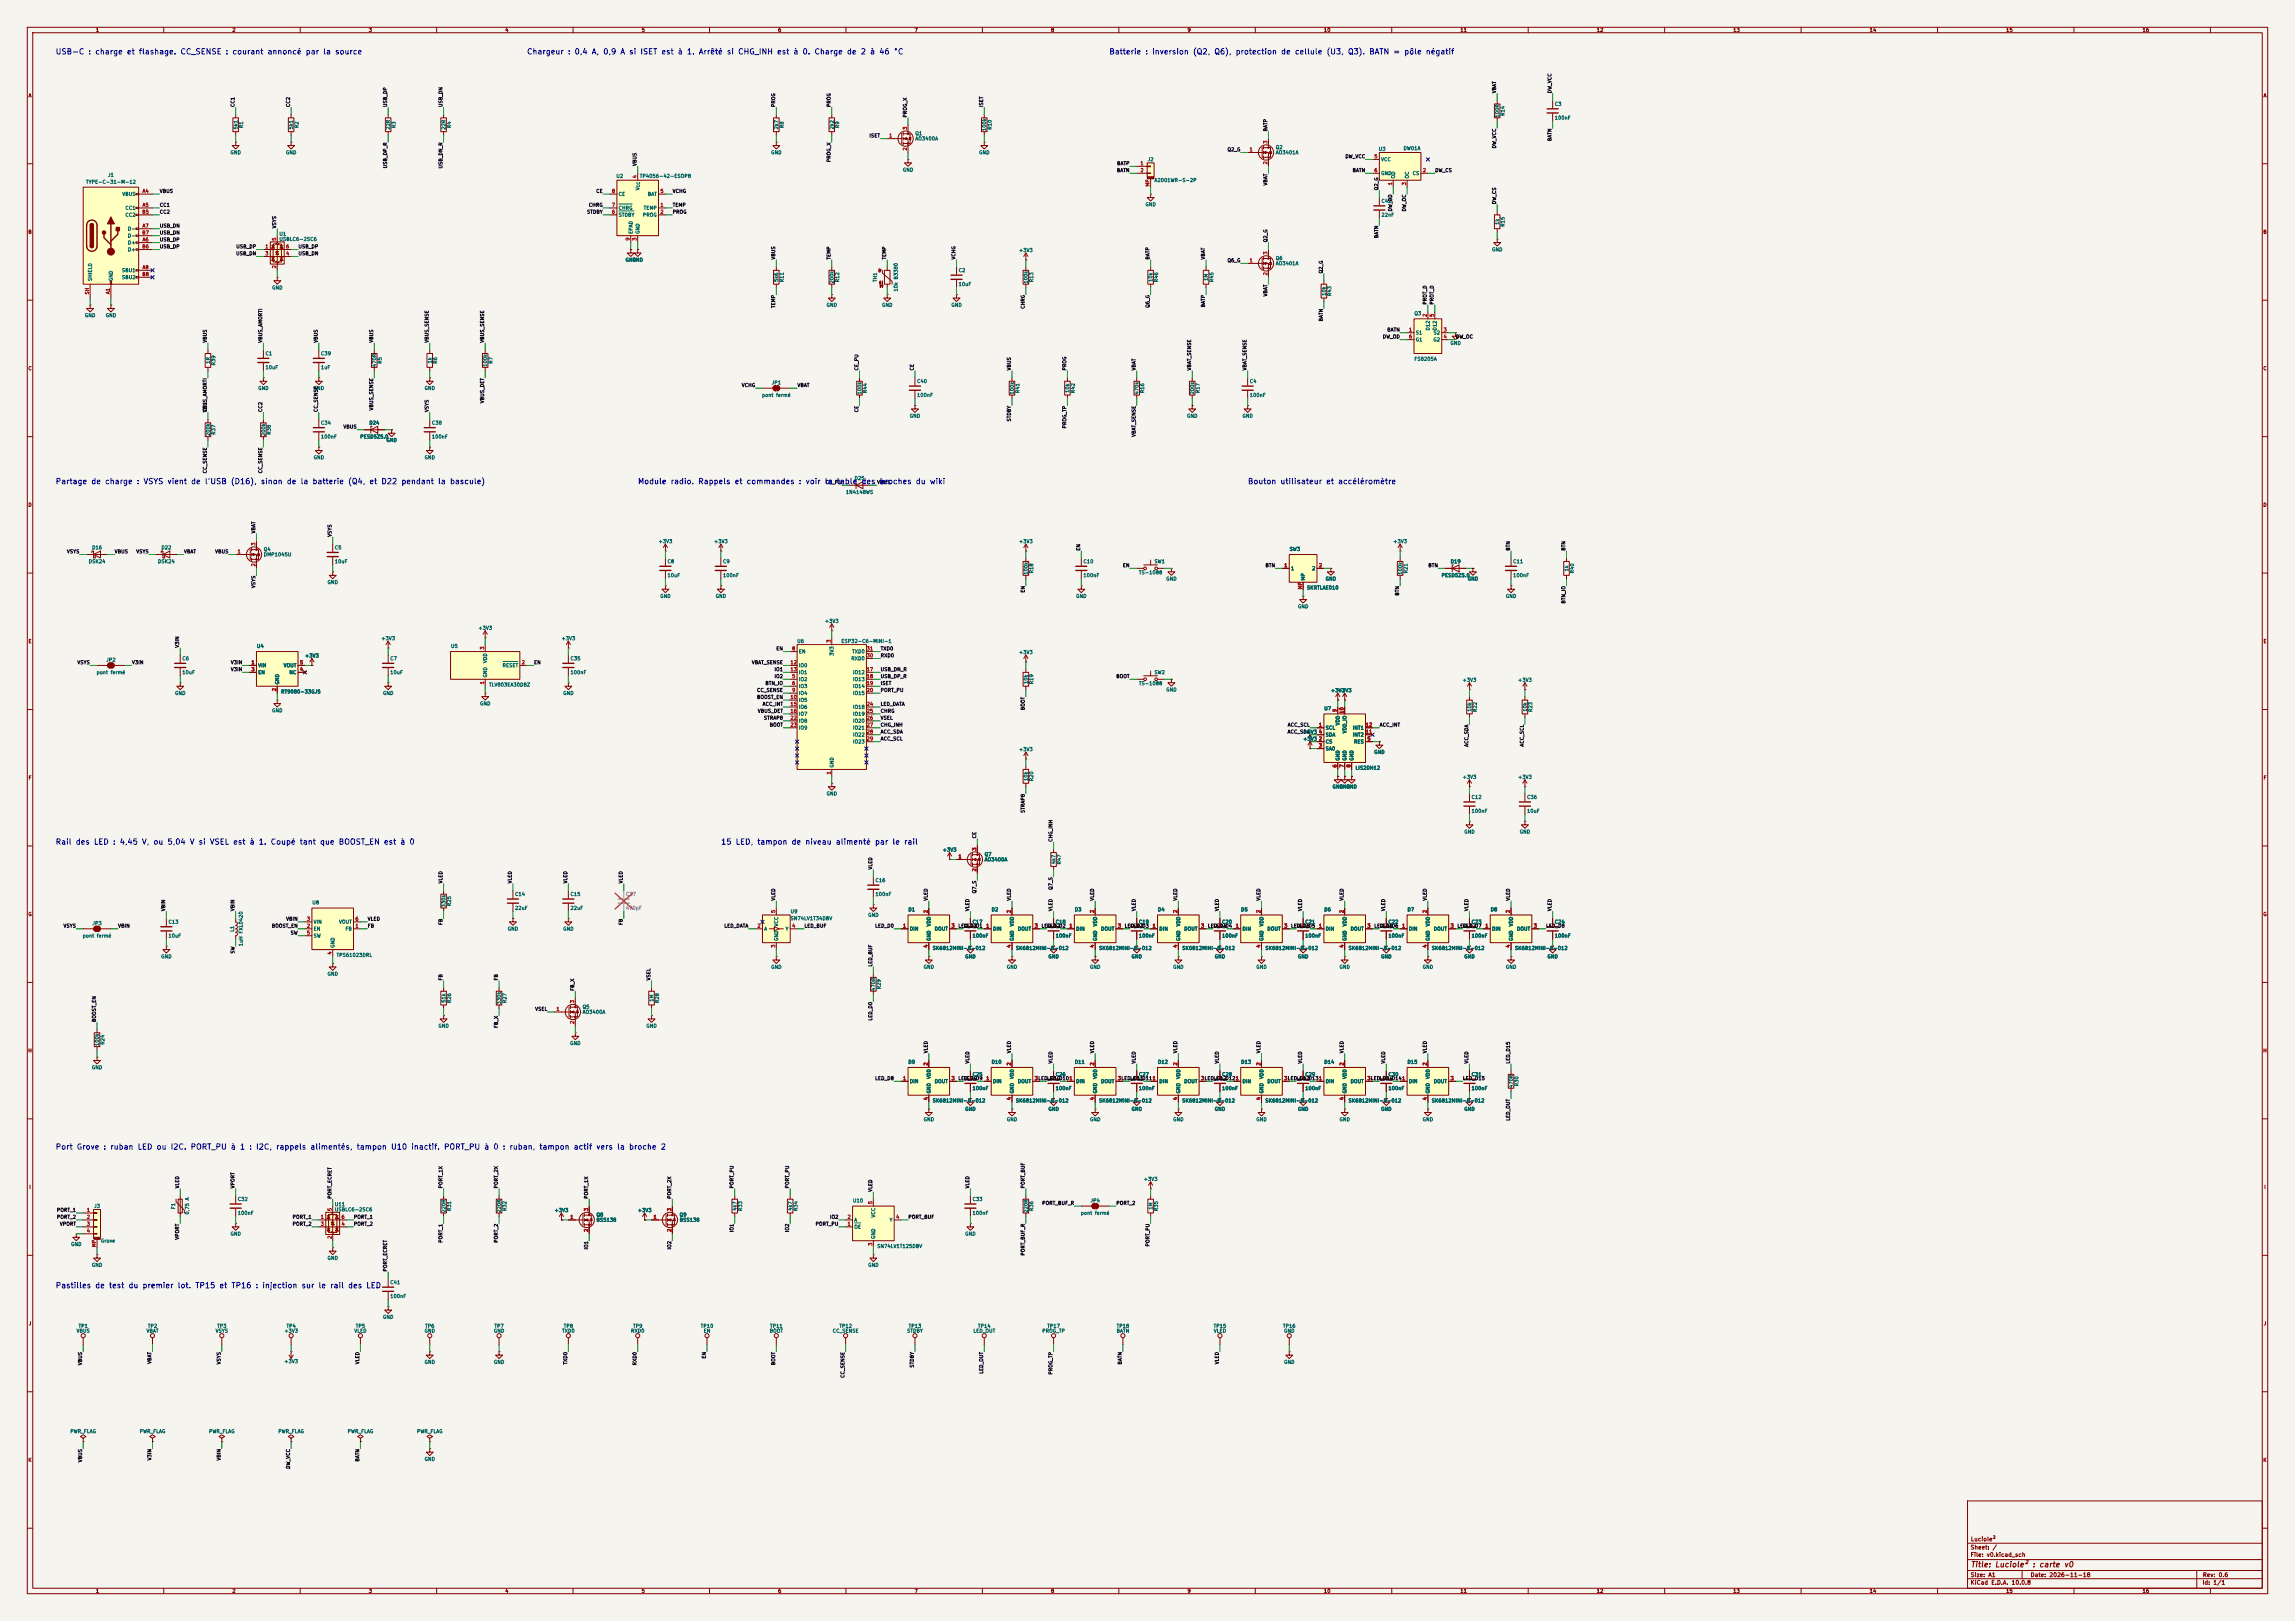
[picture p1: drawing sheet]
<svg xmlns="http://www.w3.org/2000/svg" width="841mm" height="594mm" viewBox="0 0 841 594" stroke-linecap="round" stroke-linejoin="round" font-family="sans-serif">
<defs><g id="words">
<g font-size="2" fill="#0000c2">
<text x="20.2" y="20.4">USB-C : charge et flashage. CC_SENSE : courant annoncé par la source</text>
<text x="192.9" y="20.4">Chargeur : 0,4 A, 0,9 A si ISET est à 1. Arrêté si CHG_INH est à 0. Charge de 2 à 46 °C</text>
<text x="406.3" y="20.4">Batterie : inversion (Q2, Q6), protection de cellule (U3, Q3). BATN = pôle négatif</text>
<text x="20.2" y="177.9">Partage de charge : VSYS vient de l'USB (D16), sinon de la batterie (Q4, et D22 pendant la bascule)</text>
<text x="233.6" y="177.9">Module radio. Rappels et commandes : voir la table</text>
<text x="315.5" y="177.9">des broches du wiki</text>
<text x="457.1" y="177.9">Bouton utilisateur et accéléromètre</text>
<text x="20.2" y="310">Rail des LED : 4,45 V, ou 5,04 V si VSEL est à 1. Coupé tant que BOOST_EN est à 0</text>
<text x="264.1" y="310">15 LED, tampon de niveau alimenté par le rail</text>
<text x="20.2" y="421.7">Port Grove : ruban LED ou I2C. PORT_PU à 1 : I2C, rappels alimentés, tampon U10 inactif. PORT_PU à 0 : ruban, tampon actif vers la broche 2</text>
<text x="20.2" y="472.5">Pastilles de test du premier lot. TP15 et TP16 : injection sur le rail des LED</text>
</g>
<text font-size="2" fill="#840000" x="722" y="574.8">Title: Luciole² : carte v0</text>
<g font-size="1.5" fill="#840000">
<text x="721.9" y="568.1">Sheet: /</text>
<text x="722" y="565.1">Luciole²</text>
<text x="721.9" y="570.8">File: v0.kicad_sch</text>
<text x="721.9" y="581">KiCad E.D.A. 10.0.8</text>
<text x="721.9" y="578.2">Size: A1</text>
<text x="743.9" y="578.2">Date: 2026-11-18</text>
<text x="806.9" y="581">Id: 1/1</text>
<text x="807" y="578.2">Rev: 0.6</text>
</g>
<g font-size="1.3" fill="#840000">
<text x="35" y="12">1</text>
<text x="85" y="12">2</text>
<text x="135" y="12">3</text>
<text x="185" y="12">4</text>
<text x="235" y="12">5</text>
<text x="285" y="12">6</text>
<text x="335" y="12">7</text>
<text x="385" y="12">8</text>
<text x="435" y="12">9</text>
<text x="485" y="12">10</text>
<text x="535" y="12">11</text>
<text x="585" y="12">12</text>
<text x="635" y="12">13</text>
<text x="685" y="12">14</text>
<text x="735" y="12">15</text>
<text x="785" y="12">16</text>
<text x="10.3" y="36">A</text>
<text x="829.3" y="36">A</text>
<text x="10.2" y="86">B</text>
<text x="829.2" y="86">B</text>
<text x="10.2" y="136">C</text>
<text x="829.2" y="136">C</text>
<text x="10.2" y="186">D</text>
<text x="829.2" y="186">D</text>
<text x="10.3" y="236">E</text>
<text x="829.3" y="236">E</text>
<text x="10.3" y="286">F</text>
<text x="829.3" y="286">F</text>
<text x="10.2" y="336">G</text>
<text x="829.2" y="336">G</text>
<text x="10.2" y="386">H</text>
<text x="829.2" y="386">H</text>
<text x="10.6" y="436">I</text>
<text x="829.6" y="436">I</text>
<text x="10.4" y="486">J</text>
<text x="829.4" y="486">J</text>
<text x="10.2" y="536">K</text>
<text x="829.2" y="536">K</text>
<text x="35" y="584">1</text>
<text x="85" y="584">2</text>
<text x="135" y="584">3</text>
<text x="185" y="584">4</text>
<text x="235" y="584">5</text>
<text x="285" y="584">6</text>
<text x="335" y="584">7</text>
<text x="385" y="584">8</text>
<text x="435" y="584">9</text>
<text x="485" y="584">10</text>
<text x="535" y="584">11</text>
<text x="585" y="584">12</text>
<text x="635" y="584">13</text>
<text x="685" y="584">14</text>
<text x="735" y="584">15</text>
<text x="785" y="584">16</text>
</g>
<g font-size="1.3" fill="#0f0f0f">
<text x="548.5" y="34.3" transform="rotate(-90 548.5 34.3)">VBAT</text>
<text x="568.8" y="34.3" transform="rotate(-90 568.8 34.3)">DW_VCC</text>
<text x="86.2" y="39.4" transform="rotate(-90 86.2 39.4)">CC1</text>
<text x="106.6" y="39.4" transform="rotate(-90 106.6 39.4)">CC2</text>
<text x="142.1" y="39.4" transform="rotate(-90 142.1 39.4)">USB_DP</text>
<text x="162.4" y="39.4" transform="rotate(-90 162.4 39.4)">USB_DN</text>
<text x="284.4" y="39.4" transform="rotate(-90 284.4 39.4)">PROG</text>
<text x="304.7" y="39.4" transform="rotate(-90 304.7 39.4)">PROG</text>
<text x="360.6" y="39.4" transform="rotate(-90 360.6 39.4)">ISET</text>
<text x="332.6" y="43.2" transform="rotate(-90 332.6 43.2)">PROG_X</text>
<text x="318.4" y="50.7">ISET</text>
<text x="464.7" y="48.3" transform="rotate(-90 464.7 48.3)">BATP</text>
<text x="568.8" y="51.9" transform="rotate(-90 568.8 51.9)">BATN</text>
<text x="304.7" y="59.6" transform="rotate(-90 304.7 59.6)">PROG_X</text>
<text x="449.7" y="55.8">Q2_G</text>
<text x="492.8" y="58.3">DW_VCC</text>
<text x="548.5" y="54.5" transform="rotate(-90 548.5 54.5)">DW_VCC</text>
<text x="142.1" y="61.9" transform="rotate(-90 142.1 61.9)">USB_DP_R</text>
<text x="162.4" y="61.9" transform="rotate(-90 162.4 61.9)">USB_DN_R</text>
<text x="233.6" y="61" transform="rotate(-90 233.6 61)">VBUS</text>
<text x="409.1" y="63.4">BATN</text>
<text x="409.2" y="60.8">BATP</text>
<text x="495.5" y="63.4">BATN</text>
<text x="525.8" y="63.4">DW_CS</text>
<text x="58.4" y="71">VBUS</text>
<text x="218.3" y="71">CE</text>
<text x="246.4" y="71">VCHG</text>
<text x="464.7" y="68.1" transform="rotate(-90 464.7 68.1)">VBAT</text>
<text x="505.3" y="69.9" transform="rotate(-90 505.3 69.9)">Q2_G</text>
<text x="58.4" y="76.1">CC1</text>
<text x="215.6" y="76.1">CHRG</text>
<text x="246.4" y="76.1">TEMP</text>
<text x="510.4" y="77.6" transform="rotate(-90 510.4 77.6)">DW_OD</text>
<text x="515.5" y="77.6" transform="rotate(-90 515.5 77.6)">DW_OC</text>
<text x="548.5" y="75" transform="rotate(-90 548.5 75)">DW_CS</text>
<text x="58.4" y="83.7">USB_DN</text>
<text x="58.4" y="78.6">CC2</text>
<text x="101.5" y="83.8" transform="rotate(-90 101.5 83.8)">VSYS</text>
<text x="214.9" y="78.6">STDBY</text>
<text x="246.4" y="78.6">PROG</text>
<text x="58.4" y="86.2">USB_DN</text>
<text x="58.4" y="88.8">USB_DP</text>
<text x="464.7" y="88.9" transform="rotate(-90 464.7 88.9)">Q2_G</text>
<text x="505.3" y="87.4" transform="rotate(-90 505.3 87.4)">BATN</text>
<text x="58.4" y="91.3">USB_DP</text>
<text x="86.4" y="93.9">USB_DN</text>
<text x="86.4" y="91.3">USB_DP</text>
<text x="109.2" y="91.3">USB_DP</text>
<text x="109.2" y="93.9">USB_DN</text>
<text x="284.4" y="95.3" transform="rotate(-90 284.4 95.3)">VBUS</text>
<text x="304.7" y="95.3" transform="rotate(-90 304.7 95.3)">TEMP</text>
<text x="325" y="95.3" transform="rotate(-90 325 95.3)">TEMP</text>
<text x="350.4" y="95.3" transform="rotate(-90 350.4 95.3)">VCHG</text>
<text x="421.5" y="95.3" transform="rotate(-90 421.5 95.3)">BATP</text>
<text x="441.8" y="95.3" transform="rotate(-90 441.8 95.3)">VBAT</text>
<text x="449.7" y="96.4">Q6_G</text>
<text x="485" y="100.4" transform="rotate(-90 485 100.4)">Q2_G</text>
<text x="284.4" y="113" transform="rotate(-90 284.4 113)">TEMP</text>
<text x="375.8" y="113.3" transform="rotate(-90 375.8 113.3)">CHRG</text>
<text x="421.5" y="113" transform="rotate(-90 421.5 113)">Q6_G</text>
<text x="441.8" y="112.8" transform="rotate(-90 441.8 112.8)">BATP</text>
<text x="464.7" y="108.8" transform="rotate(-90 464.7 108.8)">VBAT</text>
<text x="523.1" y="111.8" transform="rotate(-90 523.1 111.8)">PROT_D</text>
<text x="525.7" y="111.8" transform="rotate(-90 525.7 111.8)">PROT_D</text>
<text x="485" y="117.9" transform="rotate(-90 485 117.9)">BATN</text>
<text x="76.1" y="125.8" transform="rotate(-90 76.1 125.8)">VBUS</text>
<text x="96.4" y="125.8" transform="rotate(-90 96.4 125.8)">VBUS_AMORTI</text>
<text x="116.7" y="125.8" transform="rotate(-90 116.7 125.8)">VBUS</text>
<text x="137" y="125.8" transform="rotate(-90 137 125.8)">VBUS</text>
<text x="157.4" y="125.8" transform="rotate(-90 157.4 125.8)">VBUS_SENSE</text>
<text x="177.7" y="125.8" transform="rotate(-90 177.7 125.8)">VBUS_SENSE</text>
<text x="506.6" y="124.3">DW_OD</text>
<text x="508.2" y="121.8">BATN</text>
<text x="533.4" y="124.3">DW_OC</text>
<text x="314.8" y="135.9" transform="rotate(-90 314.8 135.9)">CE_PU</text>
<text x="335.2" y="135.9" transform="rotate(-90 335.2 135.9)">CE</text>
<text x="370.7" y="135.9" transform="rotate(-90 370.7 135.9)">VBUS</text>
<text x="391" y="135.9" transform="rotate(-90 391 135.9)">PROG</text>
<text x="416.4" y="135.9" transform="rotate(-90 416.4 135.9)">VBAT</text>
<text x="436.8" y="135.9" transform="rotate(-90 436.8 135.9)">VBAT_SENSE</text>
<text x="457.1" y="135.9" transform="rotate(-90 457.1 135.9)">VBAT_SENSE</text>
<text x="271.7" y="142.1">VCHG</text>
<text x="292.1" y="142.1">VBAT</text>
<text x="177.7" y="147.9" transform="rotate(-90 177.7 147.9)">VBUS_DET</text>
<text x="76.1" y="151.2" transform="rotate(-90 76.1 151.2)">VBUS_AMORTI</text>
<text x="76.1" y="151.2" transform="rotate(-90 76.1 151.2)">CC1</text>
<text x="96.4" y="151.2" transform="rotate(-90 96.4 151.2)">CC2</text>
<text x="116.7" y="151.2" transform="rotate(-90 116.7 151.2)">CC_SENSE</text>
<text x="137" y="150.6" transform="rotate(-90 137 150.6)">VBUS_SENSE</text>
<text x="157.4" y="151.2" transform="rotate(-90 157.4 151.2)">VSYS</text>
<text x="314.8" y="151.2" transform="rotate(-90 314.8 151.2)">CE</text>
<text x="370.7" y="154.6" transform="rotate(-90 370.7 154.6)">STDBY</text>
<text x="125.7" y="157.4">VBUS</text>
<text x="391" y="157.2" transform="rotate(-90 391 157.2)">PROG_TP</text>
<text x="416.4" y="160.2" transform="rotate(-90 416.4 160.2)">VBAT_SENSE</text>
<text x="76.1" y="173.6" transform="rotate(-90 76.1 173.6)">CC_SENSE</text>
<text x="96.4" y="173.6" transform="rotate(-90 96.4 173.6)">CC_SENSE</text>
<text x="302.4" y="177.7">CE_PU</text>
<text x="321.3" y="177.7">VBUS</text>
<text x="93.9" y="195.6" transform="rotate(-90 93.9 195.6)">VBAT</text>
<text x="121.8" y="196.9" transform="rotate(-90 121.8 196.9)">VSYS</text>
<text x="24.4" y="203.1">VSYS</text>
<text x="41.9" y="203.1">VBUS</text>
<text x="49.8" y="203.1">VSYS</text>
<text x="67.3" y="203.1">VBAT</text>
<text x="78.7" y="203.1">VBUS</text>
<text x="396.1" y="202" transform="rotate(-90 396.1 202)">EN</text>
<text x="553.6" y="202" transform="rotate(-90 553.6 202)">BTN</text>
<text x="573.9" y="202" transform="rotate(-90 573.9 202)">BTN</text>
<text x="411.3" y="208.2">EN</text>
<text x="463.6" y="208.2">BTN</text>
<text x="523.3" y="208.2">BTN</text>
<text x="93.9" y="215.6" transform="rotate(-90 93.9 215.6)">VSYS</text>
<text x="375.8" y="217.3" transform="rotate(-90 375.8 217.3)">EN</text>
<text x="513" y="218.4" transform="rotate(-90 513 218.4)">BTN</text>
<text x="573.9" y="221.3" transform="rotate(-90 573.9 221.3)">BTN_IO</text>
<text x="65.9" y="237.5" transform="rotate(-90 65.9 237.5)">V3IN</text>
<text x="284.3" y="238.6">EN</text>
<text x="322.6" y="238.6">TXD0</text>
<text x="28.2" y="243.7">VSYS</text>
<text x="48.2" y="243.7">V3IN</text>
<text x="84.4" y="243.7">V3IN</text>
<text x="195.6" y="243.7">EN</text>
<text x="275.4" y="243.7">VBAT_SENSE</text>
<text x="322.6" y="241.2">RXD0</text>
<text x="84.4" y="246.3">V3IN</text>
<text x="280.3" y="251.3">BTN_IO</text>
<text x="283.6" y="248.8">IO2</text>
<text x="283.6" y="246.3">IO1</text>
<text x="322.6" y="248.8">USB_DP_R</text>
<text x="322.6" y="246.3">USB_DN_R</text>
<text x="322.6" y="251.3">ISET</text>
<text x="408.9" y="248.8">BOOT</text>
<text x="277.2" y="256.4">BOOST_EN</text>
<text x="277.2" y="253.9">CC_SENSE</text>
<text x="322.6" y="253.9">PORT_PU</text>
<text x="277.5" y="261.5">VBUS_DET</text>
<text x="279.3" y="259">ACC_INT</text>
<text x="322.6" y="259">LED_DATA</text>
<text x="322.6" y="261.5">CHRG</text>
<text x="375.8" y="260.4" transform="rotate(-90 375.8 260.4)">BOOT</text>
<text x="279.8" y="264">STRAP8</text>
<text x="281.9" y="266.6">BOOT</text>
<text x="322.6" y="266.6">CHG_INH</text>
<text x="322.6" y="269.1">ACC_SDA</text>
<text x="322.6" y="264">VSEL</text>
<text x="471.7" y="269.1">ACC_SDA</text>
<text x="471.7" y="266.6">ACC_SCL</text>
<text x="505.4" y="266.6">ACC_INT</text>
<text x="322.6" y="271.7">ACC_SCL</text>
<text x="538.4" y="273.8" transform="rotate(-90 538.4 273.8)">ACC_SDA</text>
<text x="558.7" y="273.8" transform="rotate(-90 558.7 273.8)">ACC_SCL</text>
<text x="375.8" y="298.1" transform="rotate(-90 375.8 298.1)">STRAP8</text>
<text x="358" y="307.4" transform="rotate(-90 358 307.4)">CE</text>
<text x="386" y="308.6" transform="rotate(-90 386 308.6)">CHG_INH</text>
<text x="162.4" y="323.9" transform="rotate(-90 162.4 323.9)">VLED</text>
<text x="187.8" y="323.9" transform="rotate(-90 187.8 323.9)">VLED</text>
<text x="208.2" y="323.9" transform="rotate(-90 208.2 323.9)">VLED</text>
<text x="228.5" y="323.9" transform="rotate(-90 228.5 323.9)">VLED</text>
<text x="319.9" y="318.8" transform="rotate(-90 319.9 318.8)">VLED</text>
<text x="358" y="327.5" transform="rotate(-90 358 327.5)">Q7_S</text>
<text x="386" y="326.3" transform="rotate(-90 386 326.3)">Q7_S</text>
<text x="60.8" y="334" transform="rotate(-90 60.8 334)">VBIN</text>
<text x="86.2" y="334" transform="rotate(-90 86.2 334)">VBIN</text>
<text x="284.4" y="330.2" transform="rotate(-90 284.4 330.2)">VLED</text>
<text x="340.2" y="330.2" transform="rotate(-90 340.2 330.2)">VLED</text>
<text x="355.5" y="334" transform="rotate(-90 355.5 334)">VLED</text>
<text x="370.7" y="330.2" transform="rotate(-90 370.7 330.2)">VLED</text>
<text x="386" y="334" transform="rotate(-90 386 334)">VLED</text>
<text x="401.2" y="330.2" transform="rotate(-90 401.2 330.2)">VLED</text>
<text x="416.4" y="334" transform="rotate(-90 416.4 334)">VLED</text>
<text x="431.7" y="330.2" transform="rotate(-90 431.7 330.2)">VLED</text>
<text x="446.9" y="334" transform="rotate(-90 446.9 334)">VLED</text>
<text x="462.2" y="330.2" transform="rotate(-90 462.2 330.2)">VLED</text>
<text x="477.4" y="334" transform="rotate(-90 477.4 334)">VLED</text>
<text x="492.6" y="330.2" transform="rotate(-90 492.6 330.2)">VLED</text>
<text x="507.9" y="334" transform="rotate(-90 507.9 334)">VLED</text>
<text x="523.1" y="330.2" transform="rotate(-90 523.1 330.2)">VLED</text>
<text x="538.4" y="334" transform="rotate(-90 538.4 334)">VLED</text>
<text x="553.6" y="330.2" transform="rotate(-90 553.6 330.2)">VLED</text>
<text x="568.8" y="334" transform="rotate(-90 568.8 334)">VLED</text>
<text x="23.1" y="340.2">VSYS</text>
<text x="43.2" y="340.2">VBIN</text>
<text x="99.4" y="340.2">BOOST_EN</text>
<text x="104.7" y="337.7">VBIN</text>
<text x="134.6" y="340.2">FB</text>
<text x="134.6" y="337.7">VLED</text>
<text x="162.4" y="339.1" transform="rotate(-90 162.4 339.1)">FB</text>
<text x="228.5" y="339.1" transform="rotate(-90 228.5 339.1)">FB</text>
<text x="265.3" y="340.2">LED_DATA</text>
<text x="294.6" y="340.2">LED_BUF</text>
<text x="320.5" y="340.2">LED_D0</text>
<text x="351" y="340.2">LED_D1</text>
<text x="381.5" y="340.2">LED_D2</text>
<text x="412" y="340.2">LED_D3</text>
<text x="414" y="340.2">LED_D3</text>
<text x="442.5" y="340.2">LED_D4</text>
<text x="475" y="340.2">LED_D5</text>
<text x="503.4" y="340.2">LED_D6</text>
<text x="505.4" y="340.2">LED_D6</text>
<text x="533.9" y="340.2">LED_D7</text>
<text x="566.4" y="340.2">LED_D8</text>
<text x="106.3" y="342.8">SW</text>
<text x="86.2" y="349.6" transform="rotate(-90 86.2 349.6)">SW</text>
<text x="162.4" y="359.4" transform="rotate(-90 162.4 359.4)">FB</text>
<text x="182.8" y="359.4" transform="rotate(-90 182.8 359.4)">FB</text>
<text x="238.6" y="359.4" transform="rotate(-90 238.6 359.4)">VSEL</text>
<text x="319.9" y="354.4" transform="rotate(-90 319.9 354.4)">LED_BUF</text>
<text x="210.7" y="363.2" transform="rotate(-90 210.7 363.2)">FB_X</text>
<text x="196" y="370.7">VSEL</text>
<text x="35.4" y="374.7" transform="rotate(-90 35.4 374.7)">BOOST_EN</text>
<text x="182.8" y="376.9" transform="rotate(-90 182.8 376.9)">FB_X</text>
<text x="319.9" y="374.2" transform="rotate(-90 319.9 374.2)">LED_D0</text>
<text x="340.2" y="386.1" transform="rotate(-90 340.2 386.1)">VLED</text>
<text x="355.5" y="389.9" transform="rotate(-90 355.5 389.9)">VLED</text>
<text x="370.7" y="386.1" transform="rotate(-90 370.7 386.1)">VLED</text>
<text x="386" y="389.9" transform="rotate(-90 386 389.9)">VLED</text>
<text x="401.2" y="386.1" transform="rotate(-90 401.2 386.1)">VLED</text>
<text x="416.4" y="389.9" transform="rotate(-90 416.4 389.9)">VLED</text>
<text x="431.7" y="386.1" transform="rotate(-90 431.7 386.1)">VLED</text>
<text x="446.9" y="389.9" transform="rotate(-90 446.9 389.9)">VLED</text>
<text x="462.2" y="386.1" transform="rotate(-90 462.2 386.1)">VLED</text>
<text x="477.4" y="389.9" transform="rotate(-90 477.4 389.9)">VLED</text>
<text x="492.6" y="386.1" transform="rotate(-90 492.6 386.1)">VLED</text>
<text x="507.9" y="389.9" transform="rotate(-90 507.9 389.9)">VLED</text>
<text x="523.1" y="386.1" transform="rotate(-90 523.1 386.1)">VLED</text>
<text x="538.4" y="389.9" transform="rotate(-90 538.4 389.9)">VLED</text>
<text x="553.6" y="389.9" transform="rotate(-90 553.6 389.9)">LED_D15</text>
<text x="320.5" y="396.1">LED_D8</text>
<text x="351" y="396.1">LED_D9</text>
<text x="414" y="396.1">LED_D111</text>
<text x="444.5" y="396.1">LED_D121</text>
<text x="535.9" y="396.1">LED_D15</text>
<text x="553.6" y="410.9" transform="rotate(-90 553.6 410.9)">LED_OUT</text>
<text x="65.9" y="435.6" transform="rotate(-90 65.9 435.6)">VLED</text>
<text x="86.2" y="435.6" transform="rotate(-90 86.2 435.6)">VPORT</text>
<text x="162.4" y="435.6" transform="rotate(-90 162.4 435.6)">PORT_1X</text>
<text x="182.8" y="435.6" transform="rotate(-90 182.8 435.6)">PORT_2X</text>
<text x="269.1" y="435.6" transform="rotate(-90 269.1 435.6)">PORT_PU</text>
<text x="289.4" y="435.6" transform="rotate(-90 289.4 435.6)">PORT_PU</text>
<text x="319.9" y="436.9" transform="rotate(-90 319.9 436.9)">VLED</text>
<text x="355.5" y="435.6" transform="rotate(-90 355.5 435.6)">VLED</text>
<text x="375.8" y="435.6" transform="rotate(-90 375.8 435.6)">PORT_BUF</text>
<text x="121.8" y="439.4" transform="rotate(-90 121.8 439.4)">PORT_ECRET</text>
<text x="215.8" y="439.4" transform="rotate(-90 215.8 439.4)">PORT_1X</text>
<text x="246.3" y="439.4" transform="rotate(-90 246.3 439.4)">PORT_2X</text>
<text x="381.7" y="441.8">PORT_BUF_R</text>
<text x="408.9" y="441.8">PORT_2</text>
<text x="20.7" y="446.9">PORT_2</text>
<text x="20.7" y="444.4">PORT_1</text>
<text x="21.8" y="449.5">VPORT</text>
<text x="107.1" y="449.5">PORT_2</text>
<text x="107.1" y="446.9">PORT_1</text>
<text x="129.5" y="449.5">PORT_2</text>
<text x="129.5" y="446.9">PORT_1</text>
<text x="298.7" y="449.5">PORT_PU</text>
<text x="304" y="446.9">IO2</text>
<text x="332.7" y="446.9">PORT_BUF</text>
<text x="65.9" y="454.5" transform="rotate(-90 65.9 454.5)">VPORT</text>
<text x="162.4" y="455.6" transform="rotate(-90 162.4 455.6)">PORT_1</text>
<text x="182.8" y="455.6" transform="rotate(-90 182.8 455.6)">PORT_2</text>
<text x="269.1" y="451.7" transform="rotate(-90 269.1 451.7)">IO1</text>
<text x="289.4" y="451.7" transform="rotate(-90 289.4 451.7)">IO2</text>
<text x="215.8" y="458" transform="rotate(-90 215.8 458)">IO1</text>
<text x="246.3" y="458" transform="rotate(-90 246.3 458)">IO2</text>
<text x="375.8" y="460.3" transform="rotate(-90 375.8 460.3)">PORT_BUF_R</text>
<text x="421.5" y="456.9" transform="rotate(-90 421.5 456.9)">PORT_PU</text>
<text x="142.1" y="466.1" transform="rotate(-90 142.1 466.1)">PORT_ECRET</text>
<text x="30.4" y="500.4" transform="rotate(-90 30.4 500.4)">VBUS</text>
<text x="55.8" y="499.9" transform="rotate(-90 55.8 499.9)">VBAT</text>
<text x="81.2" y="500.1" transform="rotate(-90 81.2 500.1)">VSYS</text>
<text x="132" y="500.1" transform="rotate(-90 132 500.1)">VLED</text>
<text x="208.2" y="500.2" transform="rotate(-90 208.2 500.2)">TXD0</text>
<text x="233.6" y="500.5" transform="rotate(-90 233.6 500.5)">RXD0</text>
<text x="259" y="498" transform="rotate(-90 259 498)">EN</text>
<text x="284.4" y="500.4" transform="rotate(-90 284.4 500.4)">BOOT</text>
<text x="335.2" y="501.3" transform="rotate(-90 335.2 501.3)">STDBY</text>
<text x="360.6" y="503.6" transform="rotate(-90 360.6 503.6)">LED_OUT</text>
<text x="386" y="503.9" transform="rotate(-90 386 503.9)">PROG_TP</text>
<text x="411.4" y="500.2" transform="rotate(-90 411.4 500.2)">BATN</text>
<text x="446.9" y="500.1" transform="rotate(-90 446.9 500.1)">VLED</text>
<text x="309.8" y="505.1" transform="rotate(-90 309.8 505.1)">CC_SENSE</text>
<text x="30.4" y="536" transform="rotate(-90 30.4 536)">VBUS</text>
<text x="55.8" y="535.3" transform="rotate(-90 55.8 535.3)">V3IN</text>
<text x="81.2" y="535.4" transform="rotate(-90 81.2 535.4)">VBIN</text>
<text x="106.6" y="538.4" transform="rotate(-90 106.6 538.4)">DW_VCC</text>
<text x="132" y="535.7" transform="rotate(-90 132 535.7)">BATN</text>
</g>
<g font-size="1.3" fill="#006464">
<text x="569.6" y="39.1">C3</text>
<text x="87.3" y="47.6" transform="rotate(-90 87.3 47.6)">5k1</text>
<text x="89.4" y="47.1" transform="rotate(-90 89.4 47.1)">R1</text>
<text x="107.6" y="47.6" transform="rotate(-90 107.6 47.6)">5k1</text>
<text x="109.7" y="47.1" transform="rotate(-90 109.7 47.1)">R2</text>
<text x="143.2" y="47.7" transform="rotate(-90 143.2 47.7)">22R</text>
<text x="145.2" y="47.1" transform="rotate(-90 145.2 47.1)">R3</text>
<text x="163.5" y="47.7" transform="rotate(-90 163.5 47.7)">22R</text>
<text x="165.6" y="47.1" transform="rotate(-90 165.6 47.1)">R4</text>
<text x="285.4" y="47.6" transform="rotate(-90 285.4 47.6)">2k7</text>
<text x="287.5" y="47.1" transform="rotate(-90 287.5 47.1)">R8</text>
<text x="305.8" y="47.6" transform="rotate(-90 305.8 47.6)">2k2</text>
<text x="307.8" y="47.1" transform="rotate(-90 307.8 47.1)">R9</text>
<text x="363.7" y="47.7" transform="rotate(-90 363.7 47.7)">R10</text>
<text x="549.6" y="43.2" transform="rotate(-90 549.6 43.2)">100R</text>
<text x="551.6" y="42.6" transform="rotate(-90 551.6 42.6)">R14</text>
<text x="569.6" y="44.1">100nF</text>
<text x="335.3" y="49.9">Q1</text>
<text x="335.3" y="51.8">AO3400A</text>
<text x="361.6" y="48.2" transform="rotate(-90 361.6 48.2)">100k</text>
<text x="84.3" y="56.8">GND</text>
<text x="104.6" y="56.8">GND</text>
<text x="282.4" y="56.8">GND</text>
<text x="358.6" y="56.8">GND</text>
<text x="420.4" y="59.4">J2</text>
<text x="467.3" y="54.9">Q2</text>
<text x="467.3" y="56.8">AO3401A</text>
<text x="505.1" y="55.6">U3</text>
<text x="505.9" y="59.4">VCC</text>
<text x="514.2" y="55.3">DW01A</text>
<text x="39.4" y="65.1">J1</text>
<text x="225.7" y="65.5">U2</text>
<text x="234.3" y="65.5">TP4056-42-ESOP8</text>
<text x="330.7" y="63.2">GND</text>
<text x="505.9" y="64.5">GND</text>
<text x="511.5" y="65.6" transform="rotate(-90 511.5 65.6)">OD</text>
<text x="516.6" y="65.6" transform="rotate(-90 516.6 65.6)">OC</text>
<text x="517.5" y="64.5">CS</text>
<text x="31.4" y="67.6">TYPE-C-31-M-12</text>
<text x="234.6" y="69.9" transform="rotate(-90 234.6 69.9)">V</text>
<text x="422.9" y="67">A2001WR-S-2P</text>
<text x="44.7" y="72.1">VBUS</text>
<text x="45.8" y="77.2">CC1</text>
<text x="226.5" y="77.2">CHRG</text>
<text x="226.5" y="72.1">CE</text>
<text x="235.7" y="77.2">TEMP</text>
<text x="237.2" y="72.1">BAT</text>
<text x="419.6" y="75.9">GND</text>
<text x="506.1" y="74.6">C42</text>
<text x="45.8" y="79.7">CC2</text>
<text x="226.5" y="79.7">STDBY</text>
<text x="235.4" y="79.7">PROG</text>
<text x="506.1" y="79.7">22nF</text>
<text x="549.6" y="82.5" transform="rotate(-90 549.6 82.5)">1k</text>
<text x="551.6" y="83.3" transform="rotate(-90 551.6 83.3)">R15</text>
<text x="46.7" y="89.9">D+</text>
<text x="46.7" y="84.8">D-</text>
<text x="46.7" y="87.3">D-</text>
<text x="102.2" y="86.7">U1</text>
<text x="102.2" y="88.6">USBLC6-2SC6</text>
<text x="232.1" y="85.9" transform="rotate(-90 232.1 85.9)">EPAD</text>
<text x="234.6" y="85.9" transform="rotate(-90 234.6 85.9)">GND</text>
<text x="46.7" y="92.4">D+</text>
<text x="373.3" y="92.7">+3V3</text>
<text x="467.3" y="95.6">Q6</text>
<text x="546.6" y="92.4">GND</text>
<text x="44.5" y="100">SBU1</text>
<text x="229.1" y="96.2">GND</text>
<text x="231.6" y="96.2">GND</text>
<text x="351.1" y="100">C2</text>
<text x="467.3" y="97.5">AO3401A</text>
<text x="34" y="103.2" transform="rotate(-90 34 103.2)">SHIELD</text>
<text x="41.6" y="103.2" transform="rotate(-90 41.6 103.2)">GND</text>
<text x="44.5" y="102.6">SBU2</text>
<text x="99.5" y="106.4">GND</text>
<text x="285.4" y="103.4" transform="rotate(-90 285.4 103.4)">5k6</text>
<text x="287.5" y="103.6" transform="rotate(-90 287.5 103.6)">R11</text>
<text x="305.8" y="104.1" transform="rotate(-90 305.8 104.1)">200k</text>
<text x="307.8" y="103.6" transform="rotate(-90 307.8 103.6)">R12</text>
<text x="321.6" y="103.5" transform="rotate(-90 321.6 103.5)">TH1</text>
<text x="329.3" y="107" transform="rotate(-90 329.3 107)">10k B3380</text>
<text x="351.1" y="105.1">10uF</text>
<text x="376.9" y="104.1" transform="rotate(-90 376.9 104.1)">100k</text>
<text x="378.9" y="103.6" transform="rotate(-90 378.9 103.6)">R13</text>
<text x="422.6" y="103.4" transform="rotate(-90 422.6 103.4)">10k</text>
<text x="424.6" y="103.6" transform="rotate(-90 424.6 103.6)">R46</text>
<text x="442.9" y="103.1" transform="rotate(-90 442.9 103.1)">1M</text>
<text x="445" y="103.6" transform="rotate(-90 445 103.6)">R45</text>
<text x="302.7" y="112.7">GND</text>
<text x="323.1" y="112.7">GND</text>
<text x="348.5" y="112.7">GND</text>
<text x="486.1" y="108.5" transform="rotate(-90 486.1 108.5)">10k</text>
<text x="488.1" y="108.7" transform="rotate(-90 488.1 108.7)">R43</text>
<text x="31" y="116.5">GND</text>
<text x="38.6" y="116.5">GND</text>
<text x="518.1" y="115.8">Q3</text>
<text x="518.6" y="122.9">S1</text>
<text x="518.6" y="125.4">G1</text>
<text x="524.2" y="121.3" transform="rotate(-90 524.2 121.3)">D12</text>
<text x="525.1" y="125.4">G2</text>
<text x="525.2" y="122.9">S2</text>
<text x="526.7" y="121.3" transform="rotate(-90 526.7 121.3)">D12</text>
<text x="97.1" y="130.5">C1</text>
<text x="117.5" y="130.5">C39</text>
<text x="531.3" y="126.7">GND</text>
<text x="77.2" y="133.4" transform="rotate(-90 77.2 133.4)">1R</text>
<text x="79.2" y="134.1" transform="rotate(-90 79.2 134.1)">R39</text>
<text x="97.1" y="135.6">10uF</text>
<text x="117.5" y="135.6">1uF</text>
<text x="138.1" y="134.7" transform="rotate(-90 138.1 134.7)">470R</text>
<text x="140.2" y="133.4" transform="rotate(-90 140.2 133.4)">R5</text>
<text x="158.4" y="133.3" transform="rotate(-90 158.4 133.3)">1k</text>
<text x="160.5" y="133.4" transform="rotate(-90 160.5 133.4)">R6</text>
<text x="178.8" y="134.5" transform="rotate(-90 178.8 134.5)">100k</text>
<text x="180.8" y="133.4" transform="rotate(-90 180.8 133.4)">R7</text>
<text x="518.1" y="132.5">FS8205A</text>
<text x="94.5" y="143.2">GND</text>
<text x="114.8" y="143.2">GND</text>
<text x="155.4" y="143.2">GND</text>
<text x="282.6" y="141.2">JP1</text>
<text x="335.9" y="140.7">C40</text>
<text x="457.8" y="140.7">C4</text>
<text x="279.1" y="145.7">pont fermé</text>
<text x="315.9" y="144.7" transform="rotate(-90 315.9 144.7)">100k</text>
<text x="318" y="144.2" transform="rotate(-90 318 144.2)">R44</text>
<text x="335.9" y="145.7">100nF</text>
<text x="371.8" y="144.7" transform="rotate(-90 371.8 144.7)">100k</text>
<text x="373.8" y="144.2" transform="rotate(-90 373.8 144.2)">R41</text>
<text x="392.1" y="144.1" transform="rotate(-90 392.1 144.1)">10k</text>
<text x="394.2" y="144.2" transform="rotate(-90 394.2 144.2)">R42</text>
<text x="417.5" y="144.7" transform="rotate(-90 417.5 144.7)">470k</text>
<text x="419.6" y="144.2" transform="rotate(-90 419.6 144.2)">R16</text>
<text x="437.8" y="144.7" transform="rotate(-90 437.8 144.7)">200k</text>
<text x="439.9" y="144.2" transform="rotate(-90 439.9 144.2)">R17</text>
<text x="457.8" y="145.7">100nF</text>
<text x="117.5" y="155.9">C34</text>
<text x="135.2" y="155.9">D24</text>
<text x="158.1" y="155.9">C38</text>
<text x="333.2" y="153.4">GND</text>
<text x="434.8" y="153.4">GND</text>
<text x="455.1" y="153.4">GND</text>
<text x="77.2" y="159.9" transform="rotate(-90 77.2 159.9)">200k</text>
<text x="79.2" y="159.5" transform="rotate(-90 79.2 159.5)">R37</text>
<text x="97.5" y="159.9" transform="rotate(-90 97.5 159.9)">200k</text>
<text x="99.5" y="159.5" transform="rotate(-90 99.5 159.5)">R38</text>
<text x="117.5" y="161">100nF</text>
<text x="131.9" y="161">PESD5Z5.0</text>
<text x="158.1" y="161">100nF</text>
<text x="141.4" y="162.3">GND</text>
<text x="114.8" y="168.6">GND</text>
<text x="155.4" y="168.6">GND</text>
<text x="313" y="176.2">D25</text>
<text x="309.8" y="181.3">1N4148WS</text>
<text x="33.6" y="201.6">D16</text>
<text x="59" y="201.6">D22</text>
<text x="96.5" y="202.3">Q4</text>
<text x="122.5" y="201.6">C5</text>
<text x="241.2" y="199.3">+3V3</text>
<text x="261.5" y="199.3">+3V3</text>
<text x="373.3" y="199.3">+3V3</text>
<text x="472.4" y="202.2">SW3</text>
<text x="510.4" y="199.3">+3V3</text>
<text x="32.3" y="206.7">DSK24</text>
<text x="57.7" y="206.7">DSK24</text>
<text x="96.5" y="204.2">DMP1045U</text>
<text x="122.5" y="206.7">10uF</text>
<text x="244.5" y="206.7">C8</text>
<text x="264.8" y="206.7">C9</text>
<text x="396.9" y="206.7">C10</text>
<text x="422.9" y="206.7">SW1</text>
<text x="472.9" y="209.2">1</text>
<text x="480.7" y="209.2">2</text>
<text x="531.4" y="206.7">D19</text>
<text x="554.3" y="206.7">C11</text>
<text x="575" y="209.5" transform="rotate(-90 575 209.5)">1k</text>
<text x="119.9" y="214.3">GND</text>
<text x="244.5" y="211.8">10uF</text>
<text x="264.8" y="211.8">100nF</text>
<text x="376.9" y="210.7" transform="rotate(-90 376.9 210.7)">100k</text>
<text x="378.9" y="210.3" transform="rotate(-90 378.9 210.3)">R18</text>
<text x="396.9" y="211.8">100nF</text>
<text x="417.2" y="210.8">TS-1088</text>
<text x="427.2" y="213.1">GND</text>
<text x="478.5" y="212.9" transform="rotate(-90 478.5 212.9)">MP</text>
<text x="485.6" y="213.1">GND</text>
<text x="514" y="210.7" transform="rotate(-90 514 210.7)">100k</text>
<text x="516.1" y="210.3" transform="rotate(-90 516.1 210.3)">R21</text>
<text x="528.1" y="211.8">PESD5Z5.0</text>
<text x="537.7" y="213.1">GND</text>
<text x="554.3" y="211.8">100nF</text>
<text x="577" y="210.3" transform="rotate(-90 577 210.3)">R40</text>
<text x="241.8" y="219.4">GND</text>
<text x="262.1" y="219.4">GND</text>
<text x="394.2" y="219.4">GND</text>
<text x="478.8" y="216.3">SKRTLAE010</text>
<text x="551.7" y="219.4">GND</text>
<text x="475.5" y="223.2">GND</text>
<text x="175.1" y="231.1">+3V3</text>
<text x="302.1" y="228.5">+3V3</text>
<text x="94" y="237.7">U4</text>
<text x="139.6" y="234.9">+3V3</text>
<text x="165.1" y="237.7">U5</text>
<text x="205.6" y="234.9">+3V3</text>
<text x="292" y="235.9">U6</text>
<text x="292.6" y="239.7">EN</text>
<text x="308.2" y="235.9">ESP32-C6-MINI-1</text>
<text x="312.1" y="239.7">TXD0</text>
<text x="373.3" y="240">+3V3</text>
<text x="38.8" y="242.8">JP2</text>
<text x="66.7" y="242.3">C6</text>
<text x="94.5" y="244.8">VIN</text>
<text x="103.8" y="244.8">VOUT</text>
<text x="111.6" y="241.2">+3V3</text>
<text x="142.9" y="242.3">C7</text>
<text x="178.8" y="243.1" transform="rotate(-90 178.8 243.1)">VDD</text>
<text x="184" y="244.8">RESET</text>
<text x="208.9" y="242.3">C35</text>
<text x="292.6" y="244.8">IO0</text>
<text x="305.8" y="240.5" transform="rotate(-90 305.8 240.5)">3V3</text>
<text x="311.8" y="242.3">RXD0</text>
<text x="35.3" y="247.3">pont fermé</text>
<text x="66.7" y="247.3">10uF</text>
<text x="94.5" y="247.3">EN</text>
<text x="102.6" y="251" transform="rotate(-90 102.6 251)">GND</text>
<text x="105.9" y="247.3">NC</text>
<text x="142.9" y="247.3">10uF</text>
<text x="178.8" y="248.4" transform="rotate(-90 178.8 248.4)">GND</text>
<text x="179.1" y="251.9">TLV803EA30DBZ</text>
<text x="208.9" y="247.3">100nF</text>
<text x="292.6" y="249.9">IO2</text>
<text x="292.6" y="247.3">IO1</text>
<text x="312.4" y="247.3">IO12</text>
<text x="312.4" y="249.9">IO13</text>
<text x="376.9" y="250.8" transform="rotate(-90 376.9 250.8)">10k</text>
<text x="378.9" y="250.9" transform="rotate(-90 378.9 250.9)">R19</text>
<text x="417.2" y="251.4">TS-1088</text>
<text x="422.9" y="247.3">SW2</text>
<text x="535.8" y="250.1">+3V3</text>
<text x="556.1" y="250.1">+3V3</text>
<text x="64" y="255">GND</text>
<text x="102.9" y="254.4">RT9080-33GJ5</text>
<text x="140.2" y="255">GND</text>
<text x="206.2" y="255">GND</text>
<text x="292.6" y="252.4">IO3</text>
<text x="292.6" y="255">IO4</text>
<text x="292.6" y="257.5">IO5</text>
<text x="312.4" y="252.4">IO14</text>
<text x="312.4" y="255">IO15</text>
<text x="427.2" y="253.7">GND</text>
<text x="487.6" y="253.9">+3V3</text>
<text x="99.5" y="261.3">GND</text>
<text x="175.7" y="258.8">GND</text>
<text x="292.6" y="260">IO6</text>
<text x="292.6" y="262.6">IO7</text>
<text x="312.4" y="260">IO18</text>
<text x="312.4" y="262.6">IO19</text>
<text x="485.1" y="260.6">U7</text>
<text x="539.4" y="260.9" transform="rotate(-90 539.4 260.9)">10k</text>
<text x="541.5" y="261.1" transform="rotate(-90 541.5 261.1)">R22</text>
<text x="559.8" y="260.9" transform="rotate(-90 559.8 260.9)">10k</text>
<text x="561.8" y="261.1" transform="rotate(-90 561.8 261.1)">R23</text>
<text x="292.6" y="265.1">IO8</text>
<text x="292.6" y="267.7">IO9</text>
<text x="312.4" y="265.1">IO20</text>
<text x="312.4" y="267.7">IO21</text>
<text x="477.4" y="269.2">+3V3</text>
<text x="485.6" y="267.7">SCL</text>
<text x="491.2" y="266" transform="rotate(-90 491.2 266)">VDD</text>
<text x="493.7" y="268.9" transform="rotate(-90 493.7 268.9)">VDD_IO</text>
<text x="495.5" y="267.7">INT1</text>
<text x="312.4" y="270.2">IO22</text>
<text x="312.4" y="272.7">IO23</text>
<text x="373.3" y="275.5">+3V3</text>
<text x="477.4" y="271.7">+3V3</text>
<text x="485.6" y="272.7">CS</text>
<text x="485.6" y="275.3">SA0</text>
<text x="485.6" y="270.2">SDA</text>
<text x="495.5" y="270.2">INT2</text>
<text x="496" y="272.7">RES</text>
<text x="305.8" y="281.5" transform="rotate(-90 305.8 281.5)">GND</text>
<text x="491.2" y="278.9" transform="rotate(-90 491.2 278.9)">GND</text>
<text x="493.7" y="278.9" transform="rotate(-90 493.7 278.9)">GND</text>
<text x="496.3" y="278.9" transform="rotate(-90 496.3 278.9)">GND</text>
<text x="503.4" y="276.6">GND</text>
<text x="376.9" y="286.3" transform="rotate(-90 376.9 286.3)">10k</text>
<text x="378.9" y="286.5" transform="rotate(-90 378.9 286.5)">R20</text>
<text x="496.6" y="282.4">LIS2DH12</text>
<text x="535.8" y="285.7">+3V3</text>
<text x="556.1" y="285.7">+3V3</text>
<text x="302.7" y="291.8">GND</text>
<text x="488.2" y="289.3">GND</text>
<text x="490.7" y="289.3">GND</text>
<text x="493.2" y="289.3">GND</text>
<text x="539.1" y="293.1">C12</text>
<text x="559.4" y="293.1">C36</text>
<text x="539.1" y="298.1">100nF</text>
<text x="559.4" y="298.1">10uF</text>
<text x="536.4" y="305.8">GND</text>
<text x="556.7" y="305.8">GND</text>
<text x="345.3" y="312.4">+3V3</text>
<text x="360.7" y="314">Q7</text>
<text x="360.7" y="315.9">AO3400A</text>
<text x="387" y="316.8" transform="rotate(-90 387 316.8)">4k7</text>
<text x="389.1" y="316.9" transform="rotate(-90 389.1 316.9)">R47</text>
<text x="320.7" y="323.5">C16</text>
<text x="188.6" y="328.6">C14</text>
<text x="208.9" y="328.6">C15</text>
<text x="320.7" y="328.6">100nF</text>
<text x="114.3" y="331.7">U8</text>
<text x="163.5" y="332.7" transform="rotate(-90 163.5 332.7)">330k</text>
<text x="165.6" y="332.2" transform="rotate(-90 165.6 332.2)">R25</text>
<text x="188.6" y="333.7">22uF</text>
<text x="208.9" y="333.7">22uF</text>
<text x="289.5" y="335">U9</text>
<text x="332.7" y="334.2">D1</text>
<text x="363.2" y="334.2">D2</text>
<text x="393.7" y="334.2">D3</text>
<text x="424.2" y="334.2">D4</text>
<text x="454.6" y="334.2">D5</text>
<text x="485.1" y="334.2">D6</text>
<text x="515.6" y="334.2">D7</text>
<text x="546.1" y="334.2">D8</text>
<text x="33.7" y="339.3">JP3</text>
<text x="61.6" y="338.8">C13</text>
<text x="86.1" y="341.6" transform="rotate(-90 86.1 341.6)">L1</text>
<text x="114.8" y="341.3">EN</text>
<text x="114.8" y="338.8">VIN</text>
<text x="124.1" y="338.8">VOUT</text>
<text x="126.4" y="341.3">FB</text>
<text x="185.9" y="341.3">GND</text>
<text x="206.2" y="341.3">GND</text>
<text x="279.9" y="341.3">A</text>
<text x="285.4" y="339.6" transform="rotate(-90 285.4 339.6)">VCC</text>
<text x="287.7" y="341.3">Y</text>
<text x="289.5" y="337.5">SN74LV1T34DBV</text>
<text x="318" y="336.2">GND</text>
<text x="333.2" y="341.3">DIN</text>
<text x="341.3" y="339.6" transform="rotate(-90 341.3 339.6)">VDD</text>
<text x="342.3" y="341.3">DOUT</text>
<text x="356.2" y="338.8">C17</text>
<text x="363.7" y="341.3">DIN</text>
<text x="371.8" y="339.6" transform="rotate(-90 371.8 339.6)">VDD</text>
<text x="372.8" y="341.3">DOUT</text>
<text x="386.7" y="338.8">C18</text>
<text x="394.2" y="341.3">DIN</text>
<text x="402.3" y="339.6" transform="rotate(-90 402.3 339.6)">VDD</text>
<text x="403.3" y="341.3">DOUT</text>
<text x="417.2" y="338.8">C19</text>
<text x="424.7" y="341.3">DIN</text>
<text x="432.8" y="339.6" transform="rotate(-90 432.8 339.6)">VDD</text>
<text x="433.8" y="341.3">DOUT</text>
<text x="447.7" y="338.8">C20</text>
<text x="455.1" y="341.3">DIN</text>
<text x="463.2" y="339.6" transform="rotate(-90 463.2 339.6)">VDD</text>
<text x="464.3" y="341.3">DOUT</text>
<text x="478.1" y="338.8">C21</text>
<text x="485.6" y="341.3">DIN</text>
<text x="493.7" y="339.6" transform="rotate(-90 493.7 339.6)">VDD</text>
<text x="494.7" y="341.3">DOUT</text>
<text x="508.6" y="338.8">C22</text>
<text x="516.1" y="341.3">DIN</text>
<text x="524.2" y="339.6" transform="rotate(-90 524.2 339.6)">VDD</text>
<text x="525.2" y="341.3">DOUT</text>
<text x="539.1" y="338.8">C23</text>
<text x="546.6" y="341.3">DIN</text>
<text x="554.7" y="339.6" transform="rotate(-90 554.7 339.6)">VDD</text>
<text x="555.7" y="341.3">DOUT</text>
<text x="569.6" y="338.8">C24</text>
<text x="30.2" y="343.9">pont fermé</text>
<text x="61.6" y="343.9">10uF</text>
<text x="89.2" y="346.9" transform="rotate(-90 89.2 346.9)">1uH FXL0420</text>
<text x="114.8" y="343.9">SW</text>
<text x="122.9" y="347.5" transform="rotate(-90 122.9 347.5)">GND</text>
<text x="285.4" y="345" transform="rotate(-90 285.4 345)">GND</text>
<text x="341.3" y="345" transform="rotate(-90 341.3 345)">GND</text>
<text x="356.2" y="343.9">100nF</text>
<text x="371.8" y="345" transform="rotate(-90 371.8 345)">GND</text>
<text x="386.7" y="343.9">100nF</text>
<text x="402.3" y="345" transform="rotate(-90 402.3 345)">GND</text>
<text x="417.2" y="343.9">100nF</text>
<text x="432.8" y="345" transform="rotate(-90 432.8 345)">GND</text>
<text x="447.7" y="343.9">100nF</text>
<text x="463.2" y="345" transform="rotate(-90 463.2 345)">GND</text>
<text x="478.1" y="343.9">100nF</text>
<text x="493.7" y="345" transform="rotate(-90 493.7 345)">GND</text>
<text x="508.6" y="343.9">100nF</text>
<text x="524.2" y="345" transform="rotate(-90 524.2 345)">GND</text>
<text x="539.1" y="343.9">100nF</text>
<text x="554.7" y="345" transform="rotate(-90 554.7 345)">GND</text>
<text x="569.6" y="343.9">100nF</text>
<text x="58.9" y="351.5">GND</text>
<text x="123.2" y="350.9">TPS61023DRL</text>
<text x="341.6" y="348.4">SK6812MINI-B-012</text>
<text x="353.5" y="351.5">GND</text>
<text x="372.1" y="348.4">SK6812MINI-B-012</text>
<text x="384" y="351.5">GND</text>
<text x="402.6" y="348.4">SK6812MINI-B-012</text>
<text x="414.5" y="351.5">GND</text>
<text x="433.1" y="348.4">SK6812MINI-B-012</text>
<text x="445" y="351.5">GND</text>
<text x="463.5" y="348.4">SK6812MINI-B-012</text>
<text x="475.5" y="351.5">GND</text>
<text x="494" y="348.4">SK6812MINI-B-012</text>
<text x="505.9" y="351.5">GND</text>
<text x="524.5" y="348.4">SK6812MINI-B-012</text>
<text x="536.4" y="351.5">GND</text>
<text x="555" y="348.4">SK6812MINI-B-012</text>
<text x="566.9" y="351.5">GND</text>
<text x="119.9" y="357.8">GND</text>
<text x="282.4" y="355.3">GND</text>
<text x="338.3" y="355.3">GND</text>
<text x="368.8" y="355.3">GND</text>
<text x="399.3" y="355.3">GND</text>
<text x="429.7" y="355.3">GND</text>
<text x="460.2" y="355.3">GND</text>
<text x="490.7" y="355.3">GND</text>
<text x="521.2" y="355.3">GND</text>
<text x="551.7" y="355.3">GND</text>
<text x="321" y="363.3" transform="rotate(-90 321 363.3)">470R</text>
<text x="323" y="362.7" transform="rotate(-90 323 362.7)">R29</text>
<text x="163.5" y="367.6" transform="rotate(-90 163.5 367.6)">51k</text>
<text x="165.6" y="367.7" transform="rotate(-90 165.6 367.7)">R26</text>
<text x="183.8" y="368.2" transform="rotate(-90 183.8 368.2)">330k</text>
<text x="185.9" y="367.7" transform="rotate(-90 185.9 367.7)">R27</text>
<text x="213.3" y="369.9">Q5</text>
<text x="213.3" y="371.8">AO3400A</text>
<text x="239.7" y="367.2" transform="rotate(-90 239.7 367.2)">1M</text>
<text x="241.8" y="367.7" transform="rotate(-90 241.8 367.7)">R28</text>
<text x="160.5" y="376.9">GND</text>
<text x="236.7" y="376.9">GND</text>
<text x="36.5" y="383.5" transform="rotate(-90 36.5 383.5)">100k</text>
<text x="38.6" y="383" transform="rotate(-90 38.6 383)">R24</text>
<text x="208.8" y="383.2">GND</text>
<text x="33.5" y="392.1">GND</text>
<text x="332.7" y="390.1">D9</text>
<text x="341.3" y="395.5" transform="rotate(-90 341.3 395.5)">VDD</text>
<text x="356.2" y="394.7">C25</text>
<text x="363.2" y="390.1">D10</text>
<text x="371.8" y="395.5" transform="rotate(-90 371.8 395.5)">VDD</text>
<text x="386.7" y="394.7">C26</text>
<text x="393.7" y="390.1">D11</text>
<text x="402.3" y="395.5" transform="rotate(-90 402.3 395.5)">VDD</text>
<text x="417.2" y="394.7">C27</text>
<text x="424.2" y="390.1">D12</text>
<text x="432.8" y="395.5" transform="rotate(-90 432.8 395.5)">VDD</text>
<text x="447.7" y="394.7">C28</text>
<text x="454.6" y="390.1">D13</text>
<text x="463.2" y="395.5" transform="rotate(-90 463.2 395.5)">VDD</text>
<text x="478.1" y="394.7">C29</text>
<text x="485.1" y="390.1">D14</text>
<text x="493.7" y="395.5" transform="rotate(-90 493.7 395.5)">VDD</text>
<text x="508.6" y="394.7">C30</text>
<text x="515.6" y="390.1">D15</text>
<text x="524.2" y="395.5" transform="rotate(-90 524.2 395.5)">VDD</text>
<text x="539.1" y="394.7">C31</text>
<text x="333.2" y="397.2">DIN</text>
<text x="341.3" y="400.8" transform="rotate(-90 341.3 400.8)">GND</text>
<text x="342.3" y="397.2">DOUT</text>
<text x="356.2" y="399.7">100nF</text>
<text x="363.7" y="397.2">DIN</text>
<text x="371.8" y="400.8" transform="rotate(-90 371.8 400.8)">GND</text>
<text x="372.8" y="397.2">DOUT</text>
<text x="386.7" y="399.7">100nF</text>
<text x="394.2" y="397.2">DIN</text>
<text x="402.3" y="400.8" transform="rotate(-90 402.3 400.8)">GND</text>
<text x="403.3" y="397.2">DOUT</text>
<text x="417.2" y="399.7">100nF</text>
<text x="424.7" y="397.2">DIN</text>
<text x="432.8" y="400.8" transform="rotate(-90 432.8 400.8)">GND</text>
<text x="433.8" y="397.2">DOUT</text>
<text x="447.7" y="399.7">100nF</text>
<text x="455.1" y="397.2">DIN</text>
<text x="463.2" y="400.8" transform="rotate(-90 463.2 400.8)">GND</text>
<text x="464.3" y="397.2">DOUT</text>
<text x="478.1" y="399.7">100nF</text>
<text x="485.6" y="397.2">DIN</text>
<text x="493.7" y="400.8" transform="rotate(-90 493.7 400.8)">GND</text>
<text x="494.7" y="397.2">DOUT</text>
<text x="508.6" y="399.7">100nF</text>
<text x="516.1" y="397.2">DIN</text>
<text x="524.2" y="400.8" transform="rotate(-90 524.2 400.8)">GND</text>
<text x="525.2" y="397.2">DOUT</text>
<text x="539.1" y="399.7">100nF</text>
<text x="554.7" y="398.8" transform="rotate(-90 554.7 398.8)">470R</text>
<text x="556.7" y="398.2" transform="rotate(-90 556.7 398.2)">R30</text>
<text x="341.6" y="404.3">SK6812MINI-B-012</text>
<text x="353.5" y="407.4">GND</text>
<text x="372.1" y="404.3">SK6812MINI-B-012</text>
<text x="384" y="407.4">GND</text>
<text x="402.6" y="404.3">SK6812MINI-B-012</text>
<text x="414.5" y="407.4">GND</text>
<text x="433.1" y="404.3">SK6812MINI-B-012</text>
<text x="445" y="407.4">GND</text>
<text x="463.5" y="404.3">SK6812MINI-B-012</text>
<text x="475.5" y="407.4">GND</text>
<text x="494" y="404.3">SK6812MINI-B-012</text>
<text x="505.9" y="407.4">GND</text>
<text x="524.5" y="404.3">SK6812MINI-B-012</text>
<text x="536.4" y="407.4">GND</text>
<text x="338.3" y="411.2">GND</text>
<text x="368.8" y="411.2">GND</text>
<text x="399.3" y="411.2">GND</text>
<text x="429.7" y="411.2">GND</text>
<text x="460.2" y="411.2">GND</text>
<text x="490.7" y="411.2">GND</text>
<text x="521.2" y="411.2">GND</text>
<text x="419" y="433">+3V3</text>
<text x="34.3" y="442.9">J3</text>
<text x="64.5" y="443.2" transform="rotate(-90 64.5 443.2)">F1</text>
<text x="87" y="440.4">C32</text>
<text x="122.5" y="442.3">U11</text>
<text x="165.6" y="443.9" transform="rotate(-90 165.6 443.9)">R31</text>
<text x="185.9" y="443.9" transform="rotate(-90 185.9 443.9)">R32</text>
<text x="270.2" y="443.8" transform="rotate(-90 270.2 443.8)">4k7</text>
<text x="272.2" y="443.9" transform="rotate(-90 272.2 443.9)">R33</text>
<text x="290.5" y="443.8" transform="rotate(-90 290.5 443.8)">4k7</text>
<text x="292.6" y="443.9" transform="rotate(-90 292.6 443.9)">R34</text>
<text x="312.4" y="440.9">U10</text>
<text x="356.2" y="440.4">C33</text>
<text x="378.9" y="443.9" transform="rotate(-90 378.9 443.9)">R36</text>
<text x="399.5" y="440.9">JP4</text>
<text x="422.6" y="443.4" transform="rotate(-90 422.6 443.4)">1M</text>
<text x="424.6" y="443.9" transform="rotate(-90 424.6 443.9)">R35</text>
<text x="69.5" y="445.2" transform="rotate(-90 69.5 445.2)">0,75 A</text>
<text x="87" y="445.5">100nF</text>
<text x="122.5" y="444.2">USBLC6-2SC6</text>
<text x="163.5" y="444.5" transform="rotate(-90 163.5 444.5)">220R</text>
<text x="183.8" y="444.5" transform="rotate(-90 183.8 444.5)">220R</text>
<text x="203.1" y="444.4">+3V3</text>
<text x="218.4" y="446.1">Q8</text>
<text x="218.4" y="448">BSS138</text>
<text x="233.6" y="444.4">+3V3</text>
<text x="248.9" y="446.1">Q9</text>
<text x="248.9" y="448">BSS138</text>
<text x="312.9" y="448">A</text>
<text x="321" y="446.3" transform="rotate(-90 321 446.3)">VCC</text>
<text x="325.8" y="448">Y</text>
<text x="356.2" y="445.5">100nF</text>
<text x="376.9" y="444.5" transform="rotate(-90 376.9 444.5)">220R</text>
<text x="395.9" y="445.5">pont fermé</text>
<text x="36.8" y="455.6">Grove</text>
<text x="84.3" y="453.1">GND</text>
<text x="312.9" y="450.5">OE</text>
<text x="321" y="454.2" transform="rotate(-90 321 454.2)">GND</text>
<text x="353.5" y="453.1">GND</text>
<text x="25.9" y="456.9">GND</text>
<text x="119.9" y="462">GND</text>
<text x="321.3" y="457.6">SN74LV1T125DBV</text>
<text x="33.5" y="464.5">GND</text>
<text x="318" y="464.5">GND</text>
<text x="142.9" y="470.9">C41</text>
<text x="142.9" y="475.9">100nF</text>
<text x="140.2" y="483.6">GND</text>
<text x="27.9" y="488.6">VBUS</text>
<text x="28.6" y="486.9">TP1</text>
<text x="53.5" y="488.6">VBAT</text>
<text x="54" y="486.9">TP2</text>
<text x="78.9" y="488.6">VSYS</text>
<text x="79.4" y="486.9">TP3</text>
<text x="104" y="488.6">+3V3</text>
<text x="104.8" y="486.9">TP4</text>
<text x="129.7" y="488.6">VLED</text>
<text x="130.2" y="486.9">TP5</text>
<text x="155.4" y="488.6">GND</text>
<text x="155.6" y="486.9">TP6</text>
<text x="180.8" y="488.6">GND</text>
<text x="181" y="486.9">TP7</text>
<text x="205.8" y="488.6">TXD0</text>
<text x="206.4" y="486.9">TP8</text>
<text x="231.1" y="488.6">RXD0</text>
<text x="231.8" y="486.9">TP9</text>
<text x="256.6" y="486.9">TP10</text>
<text x="257.7" y="488.6">EN</text>
<text x="281.9" y="488.6">BOOT</text>
<text x="282" y="486.9">TP11</text>
<text x="305" y="488.6">CC_SENSE</text>
<text x="307.4" y="486.9">TP12</text>
<text x="332.3" y="488.6">STDBY</text>
<text x="332.8" y="486.9">TP13</text>
<text x="356.5" y="488.6">LED_OUT</text>
<text x="358.2" y="486.9">TP14</text>
<text x="381.8" y="488.6">PROG_TP</text>
<text x="383.6" y="486.9">TP17</text>
<text x="409" y="486.9">TP18</text>
<text x="409" y="488.6">BATN</text>
<text x="444.6" y="486.9">TP15</text>
<text x="444.6" y="488.6">VLED</text>
<text x="470" y="486.9">TP16</text>
<text x="470.4" y="488.6">GND</text>
<text x="104" y="499.8">+3V3</text>
<text x="155.4" y="500.1">GND</text>
<text x="180.8" y="500.1">GND</text>
<text x="470.4" y="500.1">GND</text>
<text x="25.6" y="525.5">PWR_FLAG</text>
<text x="51" y="525.5">PWR_FLAG</text>
<text x="76.4" y="525.5">PWR_FLAG</text>
<text x="101.8" y="525.5">PWR_FLAG</text>
<text x="127.2" y="525.5">PWR_FLAG</text>
<text x="152.6" y="525.5">PWR_FLAG</text>
<text x="155.4" y="535.6">GND</text>
</g>
<g font-size="1.3" fill="#a90000">
<text x="332.6" y="47.7" transform="rotate(-90 332.6 47.7)">3</text>
<text x="325.7" y="50.7">1</text>
<text x="464.7" y="52.8" transform="rotate(-90 464.7 52.8)">3</text>
<text x="332.6" y="55.3" transform="rotate(-90 332.6 55.3)">2</text>
<text x="457.7" y="55.7">1</text>
<text x="503.5" y="58.3">5</text>
<text x="233.5" y="65.5" transform="rotate(-90 233.5 65.5)">4</text>
<text x="417.7" y="60.8">1</text>
<text x="417.7" y="63.4">2</text>
<text x="464.7" y="60.4" transform="rotate(-90 464.7 60.4)">2</text>
<text x="503.5" y="63.4">6</text>
<text x="521.2" y="63.4">2</text>
<text x="52.1" y="71">A4</text>
<text x="224.1" y="71">8</text>
<text x="241.8" y="71">5</text>
<text x="421.5" y="68.5" transform="rotate(-90 421.5 68.5)">MP</text>
<text x="510.4" y="68" transform="rotate(-90 510.4 68)">1</text>
<text x="515.5" y="68" transform="rotate(-90 515.5 68)">3</text>
<text x="52.1" y="76.1">A5</text>
<text x="224.1" y="76.1">7</text>
<text x="241.8" y="76.1">1</text>
<text x="52" y="78.6">B5</text>
<text x="52.1" y="83.7">A7</text>
<text x="224.1" y="78.6">6</text>
<text x="241.8" y="78.6">2</text>
<text x="52" y="86.2">B7</text>
<text x="52.1" y="88.8">A6</text>
<text x="101.5" y="88.4" transform="rotate(-90 101.5 88.4)">5</text>
<text x="231" y="88.4" transform="rotate(-90 231 88.4)">9</text>
<text x="233.5" y="88.4" transform="rotate(-90 233.5 88.4)">3</text>
<text x="52" y="91.3">B6</text>
<text x="97.1" y="91.3">1</text>
<text x="97.1" y="93.8">3</text>
<text x="104.7" y="93.8">4</text>
<text x="104.7" y="91.3">6</text>
<text x="464.7" y="93.4" transform="rotate(-90 464.7 93.4)">3</text>
<text x="52" y="101.5">B8</text>
<text x="52.1" y="98.9">A8</text>
<text x="101.5" y="98.5" transform="rotate(-90 101.5 98.5)">2</text>
<text x="457.7" y="96.4">1</text>
<text x="464.7" y="101.1" transform="rotate(-90 464.7 101.1)">2</text>
<text x="40.5" y="108" transform="rotate(-90 40.5 108)">A1</text>
<text x="32.9" y="108.1" transform="rotate(-90 32.9 108.1)">SH</text>
<text x="523.1" y="116.3" transform="rotate(-90 523.1 116.3)">2</text>
<text x="525.6" y="116.3" transform="rotate(-90 525.6 116.3)">5</text>
<text x="516.2" y="121.8">1</text>
<text x="516.2" y="124.3">6</text>
<text x="528.9" y="121.8">3</text>
<text x="528.9" y="124.3">4</text>
<text x="86.9" y="203.1">1</text>
<text x="93.8" y="200.1" transform="rotate(-90 93.8 200.1)">3</text>
<text x="93.8" y="207.7" transform="rotate(-90 93.8 207.7)">2</text>
<text x="470.4" y="208.1">1</text>
<text x="483.1" y="208.1">2</text>
<text x="477.4" y="216.1" transform="rotate(-90 477.4 216.1)">MP</text>
<text x="177.7" y="238.2" transform="rotate(-90 177.7 238.2)">3</text>
<text x="290.1" y="238.6">8</text>
<text x="304.7" y="235.7" transform="rotate(-90 304.7 235.7)">3</text>
<text x="317.4" y="238.6">31</text>
<text x="92" y="243.7">1</text>
<text x="109.8" y="243.7">5</text>
<text x="191" y="243.7">2</text>
<text x="289.5" y="243.7">12</text>
<text x="317.4" y="241.2">30</text>
<text x="92" y="246.2">3</text>
<text x="109.8" y="246.2">4</text>
<text x="177.7" y="250.9" transform="rotate(-90 177.7 250.9)">1</text>
<text x="289.5" y="246.2">13</text>
<text x="290.1" y="248.8">5</text>
<text x="290.1" y="251.3">6</text>
<text x="317.4" y="246.2">17</text>
<text x="317.4" y="248.8">18</text>
<text x="317.4" y="251.3">19</text>
<text x="101.5" y="253.5" transform="rotate(-90 101.5 253.5)">2</text>
<text x="289.5" y="256.4">10</text>
<text x="290.1" y="253.9">9</text>
<text x="317.4" y="253.9">20</text>
<text x="289.5" y="258.9">15</text>
<text x="289.5" y="261.5">16</text>
<text x="317.4" y="258.9">24</text>
<text x="317.4" y="261.5">25</text>
<text x="490.1" y="261.1" transform="rotate(-90 490.1 261.1)">9</text>
<text x="492.6" y="261.7" transform="rotate(-90 492.6 261.7)">10</text>
<text x="289.5" y="264">22</text>
<text x="289.5" y="266.6">23</text>
<text x="317.4" y="264">26</text>
<text x="317.4" y="266.6">27</text>
<text x="317.4" y="269.1">28</text>
<text x="483.1" y="266.6">1</text>
<text x="483.1" y="269.1">4</text>
<text x="500.3" y="269.1">11</text>
<text x="500.3" y="266.6">12</text>
<text x="317.4" y="271.6">29</text>
<text x="483.1" y="271.6">2</text>
<text x="483.1" y="274.2">3</text>
<text x="500.9" y="271.6">5</text>
<text x="490.1" y="281.4" transform="rotate(-90 490.1 281.4)">6</text>
<text x="492.6" y="281.4" transform="rotate(-90 492.6 281.4)">7</text>
<text x="495.2" y="281.4" transform="rotate(-90 495.2 281.4)">8</text>
<text x="304.7" y="283.9" transform="rotate(-90 304.7 283.9)">1</text>
<text x="358" y="311.9" transform="rotate(-90 358 311.9)">3</text>
<text x="351.1" y="314.8">1</text>
<text x="358" y="319.5" transform="rotate(-90 358 319.5)">2</text>
<text x="284.3" y="334.7" transform="rotate(-90 284.3 334.7)">5</text>
<text x="340.2" y="334.7" transform="rotate(-90 340.2 334.7)">2</text>
<text x="370.7" y="334.7" transform="rotate(-90 370.7 334.7)">2</text>
<text x="401.2" y="334.7" transform="rotate(-90 401.2 334.7)">2</text>
<text x="431.7" y="334.7" transform="rotate(-90 431.7 334.7)">2</text>
<text x="462.1" y="334.7" transform="rotate(-90 462.1 334.7)">2</text>
<text x="492.6" y="334.7" transform="rotate(-90 492.6 334.7)">2</text>
<text x="523.1" y="334.7" transform="rotate(-90 523.1 334.7)">2</text>
<text x="553.6" y="334.7" transform="rotate(-90 553.6 334.7)">2</text>
<text x="112.3" y="340.2">2</text>
<text x="112.3" y="337.7">3</text>
<text x="130.1" y="340.2">1</text>
<text x="130.1" y="337.7">6</text>
<text x="277.4" y="340.2">2</text>
<text x="290.1" y="340.2">4</text>
<text x="330.7" y="340.2">1</text>
<text x="348.5" y="340.2">3</text>
<text x="361.2" y="340.2">1</text>
<text x="379" y="340.2">3</text>
<text x="391.7" y="340.2">1</text>
<text x="409.5" y="340.2">3</text>
<text x="422.2" y="340.2">1</text>
<text x="440" y="340.2">3</text>
<text x="452.7" y="340.2">1</text>
<text x="470.4" y="340.2">3</text>
<text x="483.1" y="340.2">1</text>
<text x="500.9" y="340.2">3</text>
<text x="513.6" y="340.2">1</text>
<text x="531.4" y="340.2">3</text>
<text x="544.1" y="340.2">1</text>
<text x="561.9" y="340.2">3</text>
<text x="112.3" y="342.8">5</text>
<text x="284.3" y="347.4" transform="rotate(-90 284.3 347.4)">3</text>
<text x="340.2" y="347.4" transform="rotate(-90 340.2 347.4)">4</text>
<text x="370.7" y="347.4" transform="rotate(-90 370.7 347.4)">4</text>
<text x="401.2" y="347.4" transform="rotate(-90 401.2 347.4)">4</text>
<text x="431.7" y="347.4" transform="rotate(-90 431.7 347.4)">4</text>
<text x="462.1" y="347.4" transform="rotate(-90 462.1 347.4)">4</text>
<text x="492.6" y="347.4" transform="rotate(-90 492.6 347.4)">4</text>
<text x="523.1" y="347.4" transform="rotate(-90 523.1 347.4)">4</text>
<text x="553.6" y="347.4" transform="rotate(-90 553.6 347.4)">4</text>
<text x="121.8" y="350" transform="rotate(-90 121.8 350)">4</text>
<text x="203.7" y="370.7">1</text>
<text x="210.7" y="367.8" transform="rotate(-90 210.7 367.8)">3</text>
<text x="210.7" y="375.4" transform="rotate(-90 210.7 375.4)">2</text>
<text x="340.2" y="390.6" transform="rotate(-90 340.2 390.6)">2</text>
<text x="370.7" y="390.6" transform="rotate(-90 370.7 390.6)">2</text>
<text x="401.2" y="390.6" transform="rotate(-90 401.2 390.6)">2</text>
<text x="431.7" y="390.6" transform="rotate(-90 431.7 390.6)">2</text>
<text x="462.1" y="390.6" transform="rotate(-90 462.1 390.6)">2</text>
<text x="492.6" y="390.6" transform="rotate(-90 492.6 390.6)">2</text>
<text x="523.1" y="390.6" transform="rotate(-90 523.1 390.6)">2</text>
<text x="330.7" y="396.1">1</text>
<text x="348.5" y="396.1">3</text>
<text x="361.2" y="396.1">1</text>
<text x="379" y="396.1">3LED_D10</text>
<text x="379" y="396.1">3</text>
<text x="391.7" y="396.1">1</text>
<text x="409.5" y="396.1">3LED_D11</text>
<text x="409.5" y="396.1">3</text>
<text x="422.2" y="396.1">1</text>
<text x="440" y="396.1">3LED_D12</text>
<text x="440" y="396.1">3</text>
<text x="452.7" y="396.1">1</text>
<text x="470.4" y="396.1">3LED_D13</text>
<text x="470.4" y="396.1">3</text>
<text x="483.1" y="396.1">1</text>
<text x="500.9" y="396.1">3LED_D14</text>
<text x="500.9" y="396.1">3</text>
<text x="513.6" y="396.1">1</text>
<text x="531.4" y="396.1">3</text>
<text x="340.2" y="403.3" transform="rotate(-90 340.2 403.3)">4</text>
<text x="370.7" y="403.3" transform="rotate(-90 370.7 403.3)">4</text>
<text x="401.2" y="403.3" transform="rotate(-90 401.2 403.3)">4</text>
<text x="431.7" y="403.3" transform="rotate(-90 431.7 403.3)">4</text>
<text x="462.1" y="403.3" transform="rotate(-90 462.1 403.3)">4</text>
<text x="492.6" y="403.3" transform="rotate(-90 492.6 403.3)">4</text>
<text x="523.1" y="403.3" transform="rotate(-90 523.1 403.3)">4</text>
<text x="121.8" y="444" transform="rotate(-90 121.8 444)">5</text>
<text x="215.8" y="444" transform="rotate(-90 215.8 444)">3</text>
<text x="246.2" y="444" transform="rotate(-90 246.2 444)">3</text>
<text x="319.9" y="441.4" transform="rotate(-90 319.9 441.4)">5</text>
<text x="31.7" y="444.4">1</text>
<text x="31.7" y="446.9">2</text>
<text x="31.7" y="449.4">3</text>
<text x="117.4" y="446.9">1</text>
<text x="117.4" y="449.4">3</text>
<text x="125" y="449.4">4</text>
<text x="125" y="446.9">6</text>
<text x="208.8" y="446.9">1</text>
<text x="239.3" y="446.9">1</text>
<text x="310.4" y="449.4">1</text>
<text x="310.4" y="446.9">2</text>
<text x="328.2" y="446.9">4</text>
<text x="31.7" y="452">4</text>
<text x="121.8" y="454.1" transform="rotate(-90 121.8 454.1)">2</text>
<text x="215.8" y="451.6" transform="rotate(-90 215.8 451.6)">2</text>
<text x="246.2" y="451.6" transform="rotate(-90 246.2 451.6)">2</text>
<text x="35.4" y="457.2" transform="rotate(-90 35.4 457.2)">MP</text>
<text x="319.9" y="456.7" transform="rotate(-90 319.9 456.7)">3</text>
</g>
<g font-size="1.3" fill="#939391">
<text x="229.2" y="328.6">C37</text>
<text x="229.2" y="333.7">470pF</text>
</g>
<text font-size="1" fill="#006464" x="234.7" y="68.8" transform="rotate(-90 234.7 68.8)">CC</text>
<g font-size=".4" fill="#840000">
<text x="420.3" y="65.4">Mounting</text>
<text x="34.2" y="454.1">Mounting</text>
</g>
</g></defs>
<path d="M0 0h841v594h-841z" fill="#f5f4ef" stroke="#f5f4ef" stroke-width=".37"/>
<g fill="none" stroke="#840000" stroke-width=".37">
<path d="M10 10h821v574h-821zM12 12h817v570h-817zM60 10v2M110 10v2M160 10v2M210 10v2M260 10v2M310 10v2M360 10v2M410 10v2M460 10v2M510 10v2"/>
<path d="M560 10v2M610 10v2M660 10v2M710 10v2M760 10v2M810 10v2M10 60h2M141.2 43.2h2.1v5.1h-2.1zM142.2 41.9v1.3M142.2 48.3v1.2M161.5 43.2h2.1v5.1h-2.1zM162.6 41.9v1.3"/>
<path d="M162.6 48.3v1.2M829 60h2M231.1 91.4v1.3h1.3l-1.3 1.3-1.2-1.3h1.2M231.1 91.4h.1M233.7 91.4v1.3h1.2l-1.2 1.3-1.3-1.3h1.3M233.7 91.4h.1M10 110h2M829 110h2M10 160h2M829 160h2M94 198.1v3.3M121.9 199.4v2.8"/>
<path d="M243.8 199.4l-.7 1.3M243.8 199.4l.8 1.3M243.8 199.4v2.5M264.2 199.4l-.8 1.3M264.2 199.4l.7 1.3M264.2 199.4v2.5M10 210h2M31.7 203.2h7.7M33.7 202.6v-.7h.6v2.6h.6v-.7M34.3 203.2l2.5-1.3v2.6zM57.1 203.2h7.7M59.1 202.6v-.7h.6v2.6h.6v-.7"/>
<path d="M59.7 203.2l2.5-1.3v2.6zM86.4 203.2h5.3M91.7 201.3v3.8M92.2 201.4h2.5v3.6h-2.5M92.2 203.2h1.8v5.1M92.2 200.9v1M92.2 202.7v1M92.2 204.5v1M94.4 202.9h.7l-.4 .7zM95.2 203.5l-1 .2M121.9 209.5v1.3h1.3l-1.3 1.3-1.3-1.3h1.3M121.9 209.5h.1"/>
<path d="M121.9 204.2v2.8M243.8 214.6v1.3h1.3l-1.3 1.3-1.2-1.3h1.2M243.8 214.6h.1M243.8 201.9h.1M243.8 204.5v2.8M243.8 209.3v2.8M264.2 201.9h.1M264.2 214.6v1.3h1.2l-1.2 1.3-1.3-1.3h1.3M264.2 214.6h.1M264.2 204.5v2.8M264.2 209.3v2.8M829 210h2"/>
<path d="M142.2 237.5h.1M142.2 234.9l-.7 1.3M142.2 234.9l.8 1.3M142.2 234.9v2.6M10 260h2M35.6 243.8h3.8M40.4 242.8v2.1M40.9 242.8v2.1M41.9 243.8h3.8M66 240v2.8M66 244.9v2.7M114.3 243.8h.1"/>
<path d="M114.3 241.3l-.8 1.3M114.3 241.3l.8 1.3M114.3 241.3v2.5M142.2 240v2.8M142.2 244.9v2.7M829 260h2M10 310h2M829 310h2M35.3 339.3v2.1M35.8 339.3v2.1M86.4 336.5v1.3l.4 .2 .2 .5-.2 .4-.4 .2 .4 .2 .2 .4-.2 .5-.4 .2 .4 .1 .2 .5-.2 .5-.4 .1 .4 .2 .2 .5-.2 .4-.4 .2v1.3M10 360h2"/>
<path d="M30.5 340.4h3.8M36.8 340.4h3.8M829 360h2M34.5 378.5h2.1v5h-2.1zM35.6 377.2v1.3M237.7 363.2h2.1v5.1h-2.1zM238.8 372.1v1.3h1.2l-1.2 1.2-1.3-1.2h1.3M238.8 372.1h.1M238.8 361.9v1.3M238.8 368.3v1.3M35.6 387.3v1.3h1.2l-1.2 1.3-1.3-1.3h1.3M35.6 387.3h.1"/>
<path d="M35.6 383.5v1.3M10 410h2M829 410h2M161.5 439.4h2.1v5.1h-2.1zM162.6 438.1v1.3M10 460h2M162.6 444.5v1.3M829 460h2M142.2 468.6v2.8M142.2 473.5v2.7M10 510h2M829 510h2"/>
<path d="M10 560h2M721 550h108v32h-108zM829 560h2M721 578.5h108M721 575.5h108M721 571.5h108M721 565.5h108M741 575.5v3M805 575.5v6.5M60 582v2M110 582v2M160 582v2"/>
<path d="M210 582v2M260 582v2M310 582v2M360 582v2M410 582v2M460 582v2M510 582v2M560 582v2M610 582v2M660 582v2M710 582v2M760 582v2"/>
<path d="M810 582v2"/>
<circle cx="93.1" cy="203.2" r="2.79"/>
</g>
<path d="M119.9 202.4h4.1M119.9 204h4.1M241.8 207.5h4.1M241.8 209h4.1M262.1 207.5h4.1M262.1 209h4.1M64 243.1h4.1M64 244.6h4.1M140.2 243.1h4.1M140.2 244.6h4.1M140.2 471.7h4.1M140.2 473.2h4.1" fill="none" stroke="#840000" stroke-width=".51"/>
<g fill="#840000" stroke="#840000" stroke-width=".37">
<path d="M40.1 243.3h1v1h-1z"/>
<path d="M39.7 243.1l.7-.3v2.1l-1-.7z"/>
<path d="M40.9 242.8l.7 .3 .3 .7-.3 .8-.7 .3z"/>
<path d="M92.7 202.8l1 .4-1 .4z"/>
<path d="M35.1 339.9h1v1h-1z"/>
<path d="M34.6 339.6l.7-.3v2.1l-.9-.7z"/>
<path d="M35.8 339.3l.7 .3 .3 .8-.3 .7-.7 .3z"/>
<circle cx="94" cy="201.4" r=".25"/>
<circle cx="94" cy="205" r=".25"/>
</g>
<path d="M226.1 66h15.2v20.4h-15.2z" fill="#ffffc2"/>
<g fill="none" stroke="#840000" stroke-width=".37">
<path d="M283.5 43.2h2v5.1h-2zM284.5 52.1v1.2h1.2l-1.2 1.3-1.3-1.3h1.3M284.5 52.1h.1M284.5 41.9v1.3M284.5 48.3v1.2M303.8 43.2h2v5.1h-2zM304.8 41.9v1.3M304.8 48.3v1.2M223.5 76.2h2.6M223.5 78.7h2.6M223.5 71.1h2.6M226.1 66h15.2v20.4h-15.2z"/>
<path d="M233.7 63.5v2.5M241.3 76.2h2.5M241.3 78.7h2.5M241.3 71.1h2.5M231.1 86.4v2.5M233.7 86.4v2.5M283.5 99.1h2v5h-2zM284.5 97.8v1.3M303.8 99.1h2v5h-2zM304.8 97.8v1.3M323 98.8l-.6 .3-.3-.4h.5l-.2 1-.5-.5M323.3 99.1v1l3.6 3v1"/>
<path d="M324.1 99.1h2v5h-2zM325.1 97.8v1.3M284.5 104.1v1.3M304.8 107.9v1.3h1.3l-1.3 1.3-1.3-1.3h1.3M304.8 107.9h.1M304.8 104.1v1.3M325.1 107.9v1.3h1.3l-1.3 1.3-1.3-1.3h1.3M325.1 107.9h.1M325.1 104.1v1.3M210.8 378.5v1.2h1.3l-1.3 1.3-1.3-1.3h1.3M210.8 378.5h.1M35.6 459.7v1.3h1.2l-1.2 1.3-1.3-1.3h1.3"/>
<path d="M35.6 459.7h.1M142.2 478.8v1.3h1.3l-1.3 1.2-1.2-1.2h1.2M142.2 478.8h.1M30.5 490.2v2.6M157.5 495.3v1.3h1.2l-1.2 1.2-1.3-1.2h1.3M157.5 495.3h.1M157.5 490.2v2.6M182.9 495.3v1.3h1.2l-1.2 1.2-1.3-1.2h1.3M182.9 495.3h.1M30.5 527l1-.6-1-.6-1 .6 1 .6v1.3M30.5 528.3h.1M157.5 530.9v1.2h1.2l-1.2 1.3-1.3-1.3h1.3"/>
<path d="M157.5 530.9h.1M157.5 527l1-.6-1-.6-1 .6 1 .6v1.3M157.5 528.3h.1"/>
<circle cx="30.5" cy="489.5" r=".76"/>
<circle cx="157.5" cy="489.5" r=".76"/>
</g>
<path d="M226.8 77.3h5.5M226.8 74.7h4.9" fill="none" stroke="#006464" stroke-width=".37"/>
<g fill="#840000" stroke="#840000" stroke-width=".37">
<path d="M322.6 103l.2 .8h-.5l.3-.8v2.3z"/>
<path d="M323.3 103v2.3l-.2-.8h.5l-.3 .8z"/>
</g>
<path d="M34.3 443.2h2.5v10.2h-2.5z" fill="#ffffc2"/>
<g fill="none" stroke="#840000" stroke-width=".37">
<path d="M116.8 138.4v1.3h1.3l-1.3 1.3-1.2-1.3h1.2M116.8 138.4h.1M116.8 128.3v2.8M116.8 133.1v2.8M136.1 129.5h2.1v5.1h-2.1zM137.2 128.3v1.2M137.2 134.6v1.3M27.9 452.1v1.3h1.3l-1.3 1.3-1.2-1.3h1.2M27.9 452.1h.1M30.5 444.5h3.8M30.5 447h3.8M30.5 449.6h3.8"/>
<path d="M30.5 452.1h3.8M34.3 443.2h2.5v10.2h-2.5zM34.3 444.4h1.3v.2h-1.3zM34.3 446.9h1.3v.3h-1.3zM34.3 449.5h1.3v.2h-1.3zM34.3 452h1.3v.2h-1.3zM34.5 454.2h2.1M35.6 454.2v3M55.9 490.2v2.6M105.9 496.6l.8 1.2M106.7 495.3h.1M106.7 490.2v2.6"/>
<path d="M106.7 495.3v2.5M107.4 496.6l-.7 1.2M55.9 527l1-.6-1-.6-1 .6 1 .6v1.3M55.9 528.3h.1"/>
<circle cx="55.9" cy="489.5" r=".76"/>
<circle cx="106.7" cy="489.5" r=".76"/>
</g>
<path d="M114.8 131.3h4.1M114.8 132.8h4.1" fill="none" stroke="#840000" stroke-width=".51"/>
<path d="M472.4 203.2h10.2v10.2h-10.2z" fill="#ffffc2"/>
<g fill="none" stroke="#840000" stroke-width=".37">
<path d="M101.6 101.6v1.3h1.3l-1.3 1.2-1.3-1.2h1.3M101.6 101.6h.1M75.2 129.5h2v5.1h-2zM76.2 128.3v1.2M76.2 134.6v1.3M96.5 138.4v1.3h1.3l-1.3 1.3-1.3-1.3h1.3M96.5 138.4h.1M96.5 128.3v2.8M96.5 133.1v2.8M313.9 139.7h2.1v5.1h-2.1zM315 138.4v1.3M75.2 154.9h2v5.1h-2z"/>
<path d="M76.2 153.7v1.2M95.5 154.9h2v5.1h-2zM96.5 153.7v1.2M116.8 153.7v2.8M116.8 158.5v2.8M133.3 157.5h7.7M135.9 157.5l2.5-1.3v2.5zM136.4 156.2h-.5v2.5M279.4 142.2h3.8M284.2 141.2v2.1M284.7 141.2v2.1M285.7 142.2h3.9"/>
<path d="M315 144.8v1.2M76.2 160v1.3M96.5 160v1.3M311.1 177.8h7.7M313.7 177.8l2.5-1.3v2.6zM313.7 176.5v2.6M469.9 208.3h2.5M472.4 203.2h10.2v10.2h-10.2zM477.5 218.4v1.3h1.3l-1.3 1.3-1.3-1.3h1.3M477.5 218.4h.1M477.5 213.4v2.5M482.6 208.3h2.5"/>
<path d="M487.7 208.3v1.2h1.2l-1.2 1.3-1.3-1.3h1.3M487.7 208.3h.1M177.8 254v1.3h1.3l-1.3 1.2-1.3-1.2h1.3M177.8 254h.1M490.2 256.5h.1M490.2 254l-.7 1.3M490.2 254l.8 1.3M490.2 254v2.5M492.8 256.5h.1M492.8 254l-.8 1.3M492.8 254l.7 1.3M492.8 254v2.5"/>
<path d="M480.1 271.8h.1M480.1 274.3h.1M480.1 269.2l-.8 1.3M480.1 269.2l.7 1.3M480.1 269.2v5.1M480.1 271.8l-.8 1.2M480.1 271.8l.7 1.2M161.5 327.7h2.1v5h-2.1zM162.6 326.4v1.3M162.6 332.7v1.3M188 336.5v1.3h1.2l-1.2 1.3-1.3-1.3h1.3M188 336.5h.1"/>
<path d="M188 326.4v2.8M188 331.2v2.8M208.3 336.5v1.3h1.2l-1.2 1.3-1.3-1.3h1.3M208.3 336.5h.1M208.3 326.4v2.8M208.3 331.2v2.8M161.5 363.2h2.1v5.1h-2.1zM162.6 372.1v1.3h1.2l-1.2 1.2-1.3-1.2h1.3M162.6 372.1h.1M162.6 361.9v1.3M162.6 368.3v1.3M181.9 363.2h2v5.1h-2z"/>
<path d="M182.9 361.9v1.3M182.9 368.3v1.3M203.2 370.8h5.3M208.5 368.9v3.8M209 369.1h2.6v3.5h-2.6M209 370.8h1.8v5.1M209 368.6v1M209 370.3v1M209 372.1v1M210.8 365.8v3.3M211.2 370.5h.8M211.6 370.5l.4 .6h-.8z"/>
<path d="M355.6 448.3v1.3h1.3l-1.3 1.2-1.3-1.2h1.3M355.6 448.3h.1M396.2 442h3.8M401.1 440.9v2.1M401.6 440.9v2.1M402.6 442h3.8M81.3 527l1-.6-1-.6-1 .6 1 .6v1.3M81.3 528.3h.1M106.7 527l1-.6-1-.6-1 .6 1 .6v1.3M106.7 528.3h.1M132.1 527l1-.6-1-.6-1 .6 1 .6v1.3M132.1 528.3h.1"/>
<circle cx="209.9" cy="370.8" r="2.79"/>
</g>
<path d="M94.5 131.3h4.1M94.5 132.8h4.1M114.8 156.7h4.1M114.8 158.2h4.1M185.9 329.4h4.1M185.9 331h4.1M206.2 329.4h4.1M206.2 331h4.1" fill="none" stroke="#840000" stroke-width=".51"/>
<g fill="#840000" stroke="#840000" stroke-width=".37">
<path d="M209.3 370.8l1-.3v.7z"/>
<path d="M284 141.7h1v1h-1z"/>
<path d="M283.5 141.5l.7-.3v2.1l-.9-.7z"/>
<path d="M284.7 141.2l.7 .3 .3 .7-.2 .8-.8 .3z"/>
<path d="M400.8 441.5h1v1h-1z"/>
<path d="M400.3 441.2l.8-.3v2.1l-1-.7z"/>
<path d="M401.6 440.9l.7 .3 .3 .8-.3 .7-.7 .3z"/>
<circle cx="210.8" cy="369.1" r=".25"/>
<circle cx="210.8" cy="372.6" r=".25"/>
</g>
<path d="M226.6 329.4h4M226.6 331h4" fill="none" stroke="#9c9b98" stroke-width=".51"/>
<path d="M228.6 326.4v2.8M228.6 331.2v2.8" fill="none" stroke="#9c9b98" stroke-width=".37"/>
<path d="M225.4 327.3l6.4 5.8M231.8 327.3l-6.4 5.8" fill="none" stroke="#e12e31" stroke-width=".46"/>
<path d="M312.4 442h15.3v12.7h-15.3z" fill="#ffffc2"/>
<g fill="none" stroke="#840000" stroke-width=".37">
<path d="M386.1 392.4v2.8M386.1 397.3v2.7M386.1 402.6v1.3h1.2l-1.2 1.2-1.3-1.2h1.3M386.1 402.6h.1M320 439.4v2.6M355.6 438.1v2.8M374.9 439.4h2v5.1h-2zM375.9 438.1v1.3M420.6 439.4h2.1v5.1h-2.1zM421.6 435.6h.1M421.6 433.1v2.5M421.6 438.1v1.3"/>
<path d="M421.6 433.1l-.7 1.2M421.6 433.1l.8 1.2M309.9 449.6h2.5M309.9 447h2.5M312.4 442h15.3v12.7h-15.3zM320 459.7v1.3h1.3l-1.3 1.3-1.2-1.3h1.2M320 459.7h.1M320 454.7v2.5M327.7 447h2.5M355.6 443v2.8M375.9 444.5v1.3M421.6 444.5v1.3"/>
<path d="M309.9 490.2v2.6M335.3 490.2v2.6M360.7 490.2v2.6"/>
<circle cx="309.9" cy="489.5" r=".76"/>
<circle cx="335.3" cy="489.5" r=".76"/>
<circle cx="360.7" cy="489.5" r=".76"/>
</g>
<path d="M313.2 448.1h2.2" fill="none" stroke="#006464" stroke-width=".37"/>
<path d="M384 395.5h4.1M384 397h4.1M353.6 441.2h4M353.6 442.7h4" fill="none" stroke="#840000" stroke-width=".51"/>
<path d="M393.7 391.2h15.2v10.1h-15.2z" fill="#ffffc2"/>
<g fill="none" stroke="#840000" stroke-width=".37">
<path d="M391.2 396.2h2.5M393.7 391.2h15.2v10.1h-15.2zM401.3 388.6v2.6M408.9 396.2h2.6M508 392.4v2.8M508 397.3v2.7M401.3 406.4v1.3h1.3l-1.3 1.2-1.3-1.2h1.3M401.3 406.4h.1M401.3 401.3v2.6M416.6 402.6v1.3h1.2l-1.2 1.2-1.3-1.2h1.3M416.6 402.6h.1M431.8 406.4v1.3h1.3l-1.3 1.2-1.3-1.2h1.3"/>
<path d="M431.8 406.4h.1M447 402.6v1.3h1.3l-1.3 1.2-1.2-1.2h1.2M447 402.6h.1M181.9 439.4h2v5.1h-2zM182.9 438.1v1.3M182.9 444.5v1.3M182.9 490.2v2.6M386.1 490.2v2.6M411.5 490.2v2.6"/>
<circle cx="182.9" cy="489.5" r=".76"/>
<circle cx="386.1" cy="489.5" r=".76"/>
<circle cx="411.5" cy="489.5" r=".76"/>
</g>
<path d="M506 395.5h4M506 397h4" fill="none" stroke="#840000" stroke-width=".51"/>
<path d="M332.7 391.2h15.3v10.1h-15.3z" fill="#ffffc2"/>
<path d="M330.2 396.2h2.5M332.7 391.2h15.3v10.1h-15.3zM340.4 388.6v2.6M348 396.2h2.5M355.6 392.4v2.8M355.6 397.3v2.7M340.4 401.3v2.6M477.5 402.6v1.3h1.3l-1.3 1.2-1.3-1.2h1.3M477.5 402.6h.1" fill="none" stroke="#840000" stroke-width=".37"/>
<path d="M353.6 395.5h4M353.6 397h4" fill="none" stroke="#840000" stroke-width=".51"/>
<path d="M454.7 391.2h15.2v10.1h-15.2z" fill="#ffffc2"/>
<g fill="none" stroke="#840000" stroke-width=".37">
<path d="M319 358.1h2.1v5.1h-2.1zM320 356.9v1.2M320 363.2v1.3M452.1 396.2h2.6M454.7 391.2h15.2v10.1h-15.2zM462.3 388.6v2.6M469.9 396.2h2.5M477.5 392.4v2.8M477.5 397.3v2.7M462.3 406.4v1.3h1.2l-1.2 1.2-1.3-1.2h1.3M462.3 406.4h.1M462.3 401.3v2.6"/>
<path d="M492.8 406.4v1.3h1.2l-1.2 1.2-1.3-1.2h1.3M492.8 406.4h.1"/>
</g>
<path d="M475.5 395.5h4.1M475.5 397h4.1" fill="none" stroke="#840000" stroke-width=".51"/>
<path d="M485.1 391.2h15.3v10.1h-15.3z" fill="#ffffc2"/>
<g fill="none" stroke="#840000" stroke-width=".37">
<path d="M482.6 396.2h2.5M485.1 391.2h15.3v10.1h-15.3zM492.8 388.6v2.6M500.4 396.2h2.5M492.8 401.3v2.6M508 402.6v1.3h1.3l-1.3 1.2-1.3-1.2h1.3M508 402.6h.1M523.2 406.4v1.3h1.3l-1.3 1.2-1.2-1.2h1.2M523.2 406.4h.1M236.2 447h.1M236.2 444.5l-.7 1.3M236.2 444.5l.8 1.3"/>
<path d="M236.2 444.5v2.5"/>
</g>
<path d="M515.6 391.2h15.3v10.1h-15.3z" fill="#ffffc2"/>
<g fill="none" stroke="#840000" stroke-width=".37">
<path d="M513.1 396.2h2.5M515.6 391.2h15.3v10.1h-15.3zM523.2 388.6v2.6M530.9 396.2h2.5M538.5 392.4v2.8M538.5 397.3v2.7M552.7 393.7h2v5.1h-2zM553.7 392.4v1.3M553.7 398.8v1.2M355.6 402.6v1.3h1.3l-1.3 1.2-1.3-1.2h1.3M355.6 402.6h.1M370.8 406.4v1.3h1.3l-1.3 1.2-1.2-1.2h1.2"/>
<path d="M370.8 406.4h.1M523.2 401.3v2.6M538.5 402.6v1.3h1.2l-1.2 1.2-1.3-1.2h1.3M538.5 402.6h.1"/>
</g>
<path d="M536.4 395.5h4.1M536.4 397h4.1" fill="none" stroke="#840000" stroke-width=".51"/>
<path d="M363.2 391.2h15.3v10.1h-15.3z" fill="#ffffc2"/>
<g fill="none" stroke="#840000" stroke-width=".37">
<path d="M143.5 157.5v1.2h1.3l-1.3 1.3-1.3-1.3h1.3M143.5 157.5h.1M116.8 163.8v1.3h1.3l-1.3 1.3-1.2-1.3h1.2M116.8 163.8h.1M101.6 256.5v1.3h1.3l-1.3 1.3-1.3-1.3h1.3M101.6 256.5h.1M360.7 396.2h2.5M363.2 391.2h15.3v10.1h-15.3zM370.8 388.6v2.6M378.5 396.2h2.5M340.4 406.4v1.3h1.2l-1.2 1.2-1.3-1.2h1.3M340.4 406.4h.1"/>
<path d="M370.8 401.3v2.6M288.5 439.4h2.1v5.1h-2.1zM289.6 438.1v1.3M289.6 444.5v1.3"/>
</g>
<path d="M279.4 335.3h10.2v10.1h-10.2z" fill="#ffffc2"/>
<g fill="none" stroke="#840000" stroke-width=".37">
<path d="M156.5 129.5h2v5.1h-2zM157.5 138.4v1.3h1.2l-1.2 1.3-1.3-1.3h1.3M157.5 138.4h.1M157.5 128.3v1.2M157.5 134.6v1.3M176.8 129.5h2v5.1h-2zM177.8 128.3v1.2M177.8 134.6v1.3M157.5 153.7v2.8M157.5 158.5v2.8M157.5 163.8v1.3h1.2l-1.2 1.3-1.3-1.3h1.3M157.5 163.8h.1"/>
<path d="M66 250.2v1.3h1.3l-1.3 1.2-1.2-1.2h1.2M66 250.2h.1M279.4 335.3h10.2v10.1h-10.2zM283.7 339.6l1.8 .8-1.8 .7zM284.5 332.7v2.6M276.9 340.4h2.5M281.9 340.4h1.8M284.5 345.4v2.6M285.5 340.4h1.5M289.6 340.4h2.5"/>
</g>
<path d="M155.4 156.7h4.1M155.4 158.2h4.1" fill="none" stroke="#840000" stroke-width=".51"/>
<path d="M94 238.8h15.2v12.7h-15.2z" fill="#ffffc2"/>
<g fill="none" stroke="#840000" stroke-width=".37">
<path d="M33 111.8v1.2h1.3l-1.3 1.3-1.3-1.3h1.3M33 111.8h.1M94 238.8h15.2v12.7h-15.2zM208.3 237.5h.1M208.3 234.9v2.6M208.3 234.9l-.8 1.3M208.3 234.9l.7 1.3M91.4 243.8h2.6M91.4 246.4h2.6M101.6 251.5v2.5M109.2 243.8h2.6M109.2 246.4h2.6"/>
<path d="M111.4 246l.7 .8M112.1 246l-.7 .8M142.2 250.2v1.3h1.3l-1.3 1.2-1.2-1.2h1.2M142.2 250.2h.1M208.3 250.2v1.3h1.2l-1.2 1.2-1.3-1.2h1.3M208.3 250.2h.1M208.3 240v2.8M208.3 244.9v2.7M61 336.5v2.8M61 346.7v1.3h1.2l-1.2 1.2-1.3-1.2h1.3M61 346.7h.1M61 341.4v2.8"/>
<path d="M121.9 353.1v1.2h1.3l-1.3 1.3-1.3-1.3h1.3M121.9 353.1h.1"/>
</g>
<path d="M206.2 243.1h4.1M206.2 244.6h4.1M58.9 339.6h4.1M58.9 341.1h4.1" fill="none" stroke="#840000" stroke-width=".51"/>
<path d="M114.3 332.7h15.2v15.3h-15.2z" fill="#ffffc2"/>
<path d="M111.8 337.8h2.5M114.3 332.7h15.2v15.3h-15.2zM129.5 337.8h2.6M111.8 340.4h2.5M111.8 342.9h2.5M121.9 348v2.5M129.5 340.4h2.6" fill="none" stroke="#840000" stroke-width=".37"/>
<path d="M165.1 238.8h25.4v10.1h-25.4z" fill="#ffffc2"/>
<g fill="none" stroke="#840000" stroke-width=".37">
<path d="M165.1 238.8h25.4v10.1h-25.4zM177.8 233.7h.1M177.8 231.1v2.6M177.8 236.2v2.6M177.8 231.1l-.8 1.3M177.8 231.1l.8 1.3M177.8 248.9v2.6M190.5 243.8h2.5M416.6 392.4v2.8M416.6 397.3v2.7M447 392.4v2.8M447 397.3v2.7"/>
<path d="M208.3 447h5.3M213.6 445.1v3.8M214.1 445.3h2.6v3.5h-2.6M214.1 447h1.8v5.1M214.1 444.8v1M214.1 446.5v1M214.1 448.3v1M215.9 442v3.3M216.3 446.7h.7M216.7 446.7l.3 .6h-.7zM238.8 447h5.3M244.1 445.1v3.8"/>
<path d="M244.6 445.3h2.5v3.5h-2.5M244.6 447h1.8v5.1M244.6 444.8v1M244.6 446.5v1M244.6 448.3v1M246.4 442v3.3M246.8 446.7h.7M247.1 446.7l.4 .6h-.7z"/>
<circle cx="215" cy="447" r="2.79"/>
<circle cx="245.5" cy="447" r="2.79"/>
</g>
<path d="M184.3 242.4h5.5" fill="none" stroke="#006464" stroke-width=".37"/>
<g fill="#840000" stroke="#840000" stroke-width=".37">
<path d="M214.4 447l1-.3v.7z"/>
<path d="M244.9 447l1-.3v.7z"/>
<circle cx="215.9" cy="445.3" r=".25"/>
<circle cx="215.9" cy="448.8" r=".25"/>
<circle cx="246.4" cy="445.3" r=".25"/>
<circle cx="246.4" cy="448.8" r=".25"/>
</g>
<path d="M414.5 395.5h4.1M414.5 397h4.1M445 395.5h4.1M445 397h4.1" fill="none" stroke="#840000" stroke-width=".51"/>
<path d="M424.2 391.2h15.2v10.1h-15.2z" fill="#ffffc2"/>
<g fill="none" stroke="#840000" stroke-width=".37">
<path d="M386.1 336.5v2.8M386.1 341.4v2.8M421.6 396.2h2.6M424.2 391.2h15.2v10.1h-15.2zM431.8 388.6v2.6M439.4 396.2h2.6M431.8 401.3v2.6M205.7 447h.1M205.7 444.5l-.7 1.3M205.7 444.5l.8 1.3M205.7 444.5v2.5M208.3 490.2v2.6"/>
<path d="M233.7 490.2v2.6M259.1 490.2v2.6M447 490.2v2.6M472.4 495.3v1.3h1.3l-1.3 1.2-1.2-1.2h1.2M472.4 495.3h.1M472.4 490.2v2.6"/>
<circle cx="208.3" cy="489.5" r=".76"/>
<circle cx="233.7" cy="489.5" r=".76"/>
<circle cx="259.1" cy="489.5" r=".76"/>
<circle cx="447" cy="489.5" r=".76"/>
<circle cx="472.4" cy="489.5" r=".76"/>
</g>
<path d="M384 339.6h4.1M384 341.1h4.1" fill="none" stroke="#840000" stroke-width=".51"/>
<path d="M99.1 88.6h5v8.2h-5z" fill="#ffffc2"/>
<g fill="#840000">
<circle cx="100.1" cy="91.4" r=".25"/>
<circle cx="101.1" cy="89.4" r=".25"/>
<circle cx="101.1" cy="96" r=".25"/>
<circle cx="102.1" cy="89.4" r=".25"/>
<circle cx="102.1" cy="96" r=".25"/>
<circle cx="103.1" cy="94" r=".25"/>
</g>
<g fill="none" stroke="#840000" stroke-width=".37">
<path d="M85.3 43.2h2.1v5.1h-2.1zM86.4 52.1v1.2h1.2l-1.2 1.3-1.3-1.3h1.3M86.4 52.1h.1M86.4 41.9v1.3M86.4 48.3v1.2M105.7 43.2h2v5.1h-2zM106.7 52.1v1.2h1.2l-1.2 1.3-1.3-1.3h1.3M106.7 52.1h.1M106.7 41.9v1.3M106.7 48.3v1.2M96.5 91.4h10.2M96.5 94h10.2"/>
<path d="M99.1 88.6h5v8.2h-5zM99.6 94.5h1M99.6 89.9h1M100.1 89.9l.5 1h-1zM100.1 94.5l.5 1h-1zM101.1 89.4h-1v6.6h1M101.6 86.4v2.5l-.5 .5h1l-.5 .5v5.6l-.5 .5h1l-.5 .5v2.6M101.6 92.2l.5 1h-1zM102.1 92.2h-1v.4M102.1 89.4h1v6.6h-1M102.6 94.5h1M102.6 89.9h1"/>
<path d="M103.1 89.9l.5 1h-1zM103.1 94.5l.5 1h-1zM40.6 111.8v1.2h1.3l-1.3 1.3-1.2-1.3h1.2M40.6 111.8h.1M268.2 439.4h2.1v5.1h-2.1zM269.2 438.1v1.3M269.2 444.5v1.3M284.5 490.2v2.6"/>
<circle cx="284.5" cy="489.5" r=".76"/>
</g>
<path d="M30.5 68.6h20.3v35.5h-20.3z" fill="#ffffc2"/>
<g fill="none" stroke="#840000" stroke-width=".37">
<path d="M30.5 68.6h20.3v35.5h-20.3zM49.8 70.9h1v.5h-1zM49.8 75.9h1v.6h-1zM49.8 78.5h1v.5h-1zM50.8 71.1h5.1M50.8 76.2h5.1M50.8 78.7h5.1M547.6 78.7h2.1v5.1h-2.1zM548.6 77.5v1.2M33 82.5l.2-.4 .5-.2 .4 .2 .2 .4M33 90.2l.2 .4 .5 .2 .4-.2 .2-.4M49.8 83.6h1v.5h-1z"/>
<path d="M49.8 86.1h1v.5h-1zM49.8 88.6h1v.6h-1zM49.8 91.2h1v.5h-1zM49.8 98.8h1v.5h-1zM50.8 88.9h5.1M50.8 83.8h5.1M50.8 99.1h5.1M50.8 91.4h5.1M50.8 86.4h5.1M548.6 87.6v1.3h1.3l-1.3 1.3-1.2-1.3h1.2M548.6 87.6h.1M548.6 83.8v1.3"/>
<path d="M33 104.1v5.1M40.4 103.1h.5v1h-.5zM40.6 104.1v5.1M49.8 101.3h1v.6h-1zM50.8 101.6h5.1M375.9 199.4l-.7 1.3M375.9 199.4l.8 1.3M375.9 199.4v2.5M374.9 205.7h2v5.1h-2zM375.9 201.9h.1M375.9 204.5v1.2M375.9 210.8v1.3"/>
<path d="M416.6 248.9h2.5M419.1 247.6h5.1M421.6 245.9v1.7M424.2 248.9h2.5M429.3 248.9v1.3h1.2l-1.2 1.3-1.3-1.3h1.3M429.3 248.9h.1M477.5 336.5v2.8M477.5 341.4v2.8"/>
<circle cx="419.6" cy="248.9" r=".51"/>
<circle cx="423.7" cy="248.9" r=".51"/>
</g>
<path d="M32.3 81.2a1.9 1.9 0 0 1 2.1-.4 1.9 1.9 0 0 1 1.2 1.7v7.7a1.91 1.91 0 0 1-1.9 1.9 1.91 1.91 0 0 1-2-1.9l.1-7.8zM38.1 85.9v1.2l2.5 2.6M40.6 82v10.2M43.2 84.6v1.3l-2.6 2.5M475.5 339.6h4.1M475.5 341.1h4.1" fill="none" stroke="#840000" stroke-width=".51"/>
<g fill="#840000" stroke="#840000" stroke-width=".37">
<path d="M33 82.5h1.3v7.7h-1.3z"/>
<path d="M33.2 82.1l.7-.1 .4 .5h-1.3z"/>
<path d="M33 90.2h1.3l-.2 .4-.4 .2-.5-.2z"/>
<path d="M40.6 79.5l1.3 2.5h-2.5z"/>
<path d="M42.5 83.3h1.3v1.3h-1.3z"/>
<circle cx="38.1" cy="85.2" r=".63"/>
<circle cx="40.6" cy="92.2" r="1.27"/>
</g>
<path d="M505.5 55.9h15.2v10.1h-15.2z" fill="#ffffc2"/>
<path d="M502.9 58.4h2.6M505.5 55.9h15.2v10.1h-15.2zM502.9 63.5h2.6M510.5 66v2.6M515.6 66v2.6M520.7 63.5h2.5M374.9 246.4h2v5.1h-2zM375.9 245.1v1.3M375.9 251.5v1.2M477.5 346.7v1.3h1.3l-1.3 1.2-1.3-1.2h1.3M477.5 346.7h.1" fill="none" stroke="#840000" stroke-width=".37"/>
<path d="M454.7 335.3h15.2v10.1h-15.2z" fill="#ffffc2"/>
<g fill="none" stroke="#840000" stroke-width=".37">
<path d="M547.6 38.1h2.1v5.1h-2.1zM548.6 36.8v1.3M548.6 43.2v1.2M390.1 139.7h2.1v5.1h-2.1zM391.2 138.4v1.3M415.5 139.7h2.1v5.1h-2.1zM416.6 138.4v1.3M435.9 139.7h2v5.1h-2zM436.9 138.4v1.3M533.4 121.9v1.3h1.3l-1.3 1.3-1.3-1.3h1.3M533.4 121.9h.1M391.2 144.8v1.2"/>
<path d="M416.6 144.8v1.2M436.9 148.6v1.3h1.2l-1.2 1.2-1.3-1.2h1.3M436.9 148.6h.1M436.9 144.8v1.2M490.2 284.5v1.2h1.3l-1.3 1.3-1.3-1.3h1.3M490.2 284.5h.1M447 336.5v2.8M454.7 335.3h15.2v10.1h-15.2zM462.3 332.7v2.6M538.5 336.5v2.8M447 341.4v2.8M452.1 340.4h2.6"/>
<path d="M462.3 350.5v1.3h1.2l-1.2 1.3-1.3-1.3h1.3M462.3 350.5h.1M462.3 345.4v2.6M469.9 340.4h2.5M538.5 341.4v2.8"/>
</g>
<path d="M445 339.6h4.1M536.4 339.6h4.1M445 341.1h4.1M536.4 341.1h4.1" fill="none" stroke="#840000" stroke-width=".51"/>
<path d="M292.1 236.2h25.4v45.7h-25.4z" fill="#ffffc2"/>
<g fill="none" stroke="#840000" stroke-width=".37">
<path d="M569 36.8v2.8M569 41.7v2.7M505.5 72.4v2.8M505.5 77.2v2.8M396.2 214.6v1.3h1.3l-1.3 1.3-1.2-1.3h1.2M396.2 214.6h.1M396.2 204.5v2.8M396.2 209.3v2.8M416.6 208.3h2.5M419.1 207h5.1M421.6 205.2v1.8M424.2 208.3h2.5"/>
<path d="M429.3 208.3v1.2h1.2l-1.2 1.3-1.3-1.3h1.3M429.3 208.3h.1M289.6 238.8h2.5M292.1 236.2h25.4v45.7h-25.4zM304.8 231.1h.1M304.8 228.6v2.5M304.8 233.7v2.5M304.8 228.6l-.8 1.3M304.8 228.6l.8 1.3M317.5 238.8h2.5M289.6 248.9h2.5M289.6 251.5h2.5"/>
<path d="M289.6 254h2.5M289.6 256.5h2.5M289.6 243.8h2.5M289.6 246.4h2.5M289.6 259.1h2.5M317.5 248.9h2.5M317.5 251.5h2.5M317.5 254h2.5M317.5 246.4h2.5M317.5 259.1h2.5M317.5 241.3h2.5M289.6 261.6h2.5"/>
<path d="M289.6 264.2h2.5M289.6 266.7h2.5M317.5 261.6h2.5M317.5 264.2h2.5M317.5 266.7h2.5M317.5 269.2h2.5M317.5 271.8h2.5M304.8 287v1.3h1.3l-1.3 1.3-1.3-1.3h1.3M304.8 287h.1M304.8 281.9v2.6M492.8 284.5v1.2h1.2l-1.2 1.3-1.3-1.3h1.3M492.8 284.5h.1"/>
<path d="M320 331.5v1.2h1.3l-1.3 1.3-1.2-1.3h1.2M320 331.5h.1M320 321.3v2.8M320 326.1v2.8M284.5 350.5v1.3h1.2l-1.2 1.3-1.3-1.3h1.3M284.5 350.5h.1"/>
<circle cx="419.6" cy="208.3" r=".51"/>
<circle cx="423.7" cy="208.3" r=".51"/>
</g>
<path d="M566.9 39.9h4.1M566.9 41.4h4.1M503.4 75.4h4.1M503.4 77h4.1M394.2 207.5h4.1M394.2 209h4.1M318 324.4h4.1M318 325.9h4.1" fill="none" stroke="#840000" stroke-width=".51"/>
<path d="M518.2 116.8h10.1v12.7h-10.1z" fill="#ffffc2"/>
<g fill="none" stroke="#840000" stroke-width=".37">
<path d="M518.2 116.8h10.1v12.7h-10.1zM523.2 114.3v2.5M525.8 114.3v2.5M335.3 138.4v2.8M457.2 138.4v2.8M515.6 121.9h2.6M515.6 124.5h2.6M528.3 121.9h2.6M528.3 124.5h2.6M335.3 148.6v1.3h1.2l-1.2 1.2-1.3-1.2h1.3M335.3 148.6h.1M335.3 143.3v2.7"/>
<path d="M457.2 143.3v2.7M375.9 242.6h.1M375.9 240l-.7 1.3M375.9 240l.8 1.3M375.9 240v2.6M375.9 278.1h.1M375.9 275.6v2.5M375.9 275.6l-.7 1.3M375.9 275.6l.8 1.3M374.9 281.9h2v5.1h-2zM375.9 280.7v1.2M375.9 287v1.3"/>
<path d="M348 315h.1M348 312.4l-.8 1.3M348 312.4l.7 1.3M348 312.4v2.6M350.5 315h5.4M355.9 313.1v3.8M356.4 313.2h2.5v3.5h-2.5M356.4 315h1.7v5M356.4 312.7v1M356.4 314.5v1M356.4 316.2v1M358.1 309.9v3.3"/>
<path d="M358.5 314.6h.8M358.9 314.6l.4 .6h-.8zM385.1 312.4h2v5.1h-2zM386.1 311.1v1.3M386.1 317.5v1.3M355.6 336.5v2.8M340.4 350.5v1.3h1.2l-1.2 1.3-1.3-1.3h1.3M340.4 350.5h.1M355.6 346.7v1.3h1.3l-1.3 1.2-1.3-1.2h1.3M355.6 346.7h.1M355.6 341.4v2.8M416.6 346.7v1.3h1.2l-1.2 1.2-1.3-1.2h1.3"/>
<path d="M416.6 346.7h.1"/>
<circle cx="357.3" cy="315" r="2.79"/>
</g>
<g fill="#840000" stroke="#840000" stroke-width=".37">
<path d="M356.6 315l1-.4v.7z"/>
<circle cx="358.1" cy="313.2" r=".25"/>
<circle cx="358.1" cy="316.7" r=".25"/>
</g>
<path d="M333.2 141.5h4.1M333.2 143h4.1M455.2 141.5h4M455.2 143h4M353.6 339.6h4M353.6 341.1h4" fill="none" stroke="#840000" stroke-width=".51"/>
<path d="M393.7 335.3h15.2v10.1h-15.2z" fill="#ffffc2"/>
<path d="M393.7 335.3h15.2v10.1h-15.2zM401.3 332.7v2.6M416.6 336.5v2.8M370.8 350.5v1.3h1.3l-1.3 1.3-1.2-1.3h1.2M370.8 350.5h.1M391.2 340.4h2.5M401.3 350.5v1.3h1.3l-1.3 1.3-1.3-1.3h1.3M401.3 350.5h.1M401.3 345.4v2.6M408.9 340.4h2.6M416.6 341.4v2.8" fill="none" stroke="#840000" stroke-width=".37"/>
<path d="M414.5 339.6h4.1M414.5 341.1h4.1" fill="none" stroke="#840000" stroke-width=".51"/>
<path d="M363.2 335.3h15.3v10.1h-15.3z" fill="#ffffc2"/>
<g fill="none" stroke="#840000" stroke-width=".37">
<path d="M421.6 71.1v1.3h1.3l-1.3 1.3-1.2-1.3h1.2M421.6 71.1h.1M374.9 99.1h2v5h-2zM375.9 95.2h.1M375.9 92.7l-.7 1.3M375.9 92.7l.8 1.3M375.9 92.7v2.5M375.9 97.8v1.3M420.6 99.1h2.1v5h-2.1zM421.6 97.8v1.3M440.9 99.1h2.1v5h-2.1zM442 97.8v1.3"/>
<path d="M375.9 104.1v1.3M421.6 104.1v1.3M442 104.1v1.3M369.8 139.7h2.1v5.1h-2.1zM370.8 138.4v1.3M370.8 144.8v1.2M512.1 205.7h2v5.1h-2zM513.1 204.5v1.2M513.1 210.8v1.3M495.3 284.5v1.2h1.3l-1.3 1.3-1.3-1.3h1.3M495.3 284.5h.1M363.2 335.3h15.3v10.1h-15.3z"/>
<path d="M370.8 332.7v2.6M508 336.5v2.8M360.7 340.4h2.5M370.8 345.4v2.6M378.5 340.4h2.5M386.1 346.7v1.3h1.2l-1.2 1.2-1.3-1.2h1.3M386.1 346.7h.1M447 346.7v1.3h1.3l-1.3 1.2-1.2-1.2h1.2M447 346.7h.1M508 341.4v2.8"/>
</g>
<path d="M506 339.6h4M506 341.1h4" fill="none" stroke="#840000" stroke-width=".51"/>
<path d="M424.2 335.3h15.2v10.1h-15.2z" fill="#ffffc2"/>
<path d="M424.2 335.3h15.2v10.1h-15.2zM431.8 332.7v2.6M421.6 340.4h2.6M431.8 350.5v1.3h1.3l-1.3 1.3-1.3-1.3h1.3M431.8 350.5h.1M431.8 345.4v2.6M439.4 340.4h2.6" fill="none" stroke="#840000" stroke-width=".37"/>
<path d="M420.4 59.7h2.5v5.1h-2.5z" fill="#ffffc2"/>
<path d="M420.4 59.7h2.5v5.1h-2.5zM416.6 61h3.8M416.6 63.5h3.8M420.4 60.8h1.2v.3h-1.2zM420.4 63.4h1.2v.2h-1.2zM420.6 65.5h2.1M421.6 65.5v3.1M492.8 350.5v1.3h1.2l-1.2 1.3-1.3-1.3h1.3M492.8 350.5h.1M508 346.7v1.3h1.3l-1.3 1.2-1.3-1.2h1.3M508 346.7h.1" fill="none" stroke="#840000" stroke-width=".37"/>
<path d="M485.1 335.3h15.3v10.1h-15.3z" fill="#ffffc2"/>
<path d="M485.1 335.3h15.3v10.1h-15.3zM492.8 332.7v2.6M482.6 340.4h2.5M492.8 345.4v2.6M500.4 340.4h2.5" fill="none" stroke="#840000" stroke-width=".37"/>
<path d="M332.7 335.3h15.3v10.1h-15.3z" fill="#ffffc2"/>
<g fill="none" stroke="#840000" stroke-width=".37">
<path d="M457.2 55.9h5.3M462.5 54v3.8M463 54.1h2.6v3.6h-2.6M463 55.9h1.8v5.1M463 53.6v1M463 55.4v1M463 57.1v1.1M464.8 50.8v3.3M465.2 55.6h.8l-.4 .7zM466.1 56.1l-1 .3M457.2 96.5h5.3M462.5 94.6v3.8"/>
<path d="M463 94.7h2.6v3.6h-2.6M463 96.5h1.8v5.1M463 94.2v1M463 96v1M463 97.8v1M464.8 91.4v3.3M465.2 96.3h.8l-.4 .6zM466.1 96.8l-1 .2M350.5 107.9v1.3h1.3l-1.3 1.3-1.3-1.3h1.3M350.5 107.9h.1M484.1 104.1h2.1v5.1h-2.1zM485.1 102.9v1.2"/>
<path d="M485.1 109.2v1.3M457.2 148.6v1.3h1.3l-1.3 1.2-1.3-1.2h1.3M457.2 148.6h.1M553.7 214.6v1.3h1.3l-1.3 1.3-1.3-1.3h1.3M553.7 214.6h.1M553.7 204.5v2.8M553.7 209.3v2.8M537.5 256.5h2v5.1h-2zM538.5 255.3v1.2M557.8 256.5h2v5.1h-2zM558.8 252.7h.1M558.8 250.2v2.5"/>
<path d="M558.8 255.3v1.2M558.8 250.2l-.8 1.3M558.8 250.2l.8 1.3M538.5 261.6v1.3M558.8 261.6v1.3M332.7 335.3h15.3v10.1h-15.3zM340.4 332.7v2.6M330.2 340.4h2.5M340.4 345.4v2.6M348 340.4h2.5M553.7 350.5v1.3h1.3l-1.3 1.3-1.3-1.3h1.3M553.7 350.5h.1"/>
<circle cx="463.9" cy="55.9" r="2.79"/>
<circle cx="463.9" cy="96.5" r="2.79"/>
</g>
<path d="M551.7 207.5h4.1M551.7 209h4.1" fill="none" stroke="#840000" stroke-width=".51"/>
<g fill="#840000" stroke="#840000" stroke-width=".37">
<path d="M463.5 96.1l1.1 .4-1.1 .4z"/>
<path d="M463.5 55.5l1.1 .4-1.1 .4z"/>
<circle cx="464.8" cy="94.7" r=".25"/>
<circle cx="464.8" cy="98.3" r=".25"/>
<circle cx="464.8" cy="54.1" r=".25"/>
<circle cx="464.8" cy="57.7" r=".25"/>
</g>
<path d="M546.1 335.3h15.2v10.1h-15.2z" fill="#ffffc2"/>
<path d="M546.1 335.3h15.2v10.1h-15.2zM553.7 332.7v2.6M569 336.5v2.8M543.6 340.4h2.5M553.7 345.4v2.6M561.3 340.4h2.6M569 341.4v2.8" fill="none" stroke="#840000" stroke-width=".37"/>
<path d="M566.9 339.6h4.1M566.9 341.1h4.1" fill="none" stroke="#840000" stroke-width=".51"/>
<path d="M119.4 444.2h5.1v8.2h-5.1z" fill="#ffffc2"/>
<g fill="#840000">
<circle cx="120.4" cy="447" r=".25"/>
<circle cx="121.4" cy="445" r=".25"/>
<circle cx="121.4" cy="451.6" r=".25"/>
<circle cx="122.4" cy="445" r=".25"/>
<circle cx="122.4" cy="451.6" r=".25"/>
<circle cx="123.4" cy="449.6" r=".25"/>
</g>
<g fill="none" stroke="#840000" stroke-width=".37">
<path d="M325.1 50.8h5.4M330.5 48.9v3.8M331 49h2.5v3.6h-2.5M331 50.8h1.7v5.1M331 48.5v1M331 50.3v1M331 52.1v1M332.7 58.4v1.3h1.3l-1.3 1.3-1.2-1.3h1.2M332.7 58.4h.1M332.7 45.7v3.3M333.1 50.4h.8M333.5 50.4l.4 .7h-.8z"/>
<path d="M359.7 43.2h2v5.1h-2zM360.7 41.9v1.3M360.7 48.3v1.2M573 205.7h2.1v5.1h-2.1zM574 204.5v1.2M574 210.8v1.3M558.8 288.3h.1M558.8 285.7l-.8 1.3M558.8 285.7l.8 1.3M558.8 285.7v2.6M558.8 290.8v2.8M558.8 295.7v2.7"/>
<path d="M558.8 301v1.3h1.3l-1.3 1.2-1.3-1.2h1.3M558.8 301h.1M523.2 350.5v1.3h1.3l-1.3 1.3-1.2-1.3h1.2M523.2 350.5h.1M538.5 346.7v1.3h1.2l-1.2 1.2-1.3-1.2h1.3M538.5 346.7h.1M569 346.7v1.3h1.2l-1.2 1.2-1.3-1.2h1.3M569 346.7h.1M116.8 447h10.2M116.8 449.6h10.2M119.4 444.2h5.1v8.2h-5.1zM119.9 450.1h1"/>
<path d="M119.9 445.5h1M120.4 445.5l.5 1h-1zM120.4 450.1l.5 1h-1zM121.4 445h-1v6.6h1M121.9 442v2.5l-.5 .5h1l-.5 .5v5.6l-.5 .5h1l-.5 .5v2.6M121.9 447.8l.5 1h-1zM122.4 447.8h-1v.4M122.4 445h1v6.6h-1M122.9 450.1h1.1M122.9 445.5h1.1M123.4 445.5l.6 1h-1.1zM123.4 450.1l.6 1h-1.1z"/>
<circle cx="331.9" cy="50.8" r="2.79"/>
</g>
<path d="M556.8 293.9h4M556.8 295.4h4" fill="none" stroke="#840000" stroke-width=".51"/>
<g fill="#840000" stroke="#840000" stroke-width=".37">
<path d="M331.2 50.8l1-.4v.8z"/>
<circle cx="332.7" cy="49" r=".25"/>
<circle cx="332.7" cy="52.6" r=".25"/>
</g>
<path d="M515.6 335.3h15.3v10.1h-15.3z" fill="#ffffc2"/>
<g fill="none" stroke="#840000" stroke-width=".37">
<path d="M360.7 52.1v1.2h1.2l-1.2 1.3-1.3-1.3h1.3M360.7 52.1h.1M350.5 97.8v2.8M350.5 102.6v2.8M513.1 199.4l-.8 1.3M513.1 199.4l.7 1.3M513.1 199.4v2.5M513.1 201.9h.1M529.6 208.3h7.6M532.1 208.3l2.6-1.3v2.5zM532.6 207h-.5v2.5M538.5 301v1.3h1.2l-1.2 1.2-1.3-1.2h1.3"/>
<path d="M538.5 301h.1M515.6 335.3h15.3v10.1h-15.3zM523.2 332.7v2.6M513.1 340.4h2.5M523.2 345.4v2.6M530.9 340.4h2.5M64.5 439.4v1l3.1 3.1v1M65.3 439.4h1.5v5.1h-1.5zM66 438.1v7.7M86.4 448.3v1.3h1.2l-1.2 1.2-1.3-1.2h1.3M86.4 448.3h.1"/>
</g>
<path d="M348.5 100.8h4.1M348.5 102.4h4.1" fill="none" stroke="#840000" stroke-width=".51"/>
<path d="M485.1 261.6h15.3v17.8h-15.3z" fill="#ffffc2"/>
<g fill="none" stroke="#840000" stroke-width=".37">
<path d="M231.1 91.4h.1M233.7 91.4h.1M133.3 157.5h2.6M138.4 157.5h2.6M143.5 157.5h.1M469.9 208.3h2.5M477.5 213.4v2.5M482.6 208.3h2.5M487.7 208.3h.1M529.6 208.3h2.5M534.7 208.3h2.5M539.7 208.3v1.2h1.3l-1.3 1.3-1.2-1.3h1.2"/>
<path d="M539.7 208.3h.1M91.4 243.8h2.6M91.4 246.4h2.6M101.6 251.5v2.5M109.2 243.8h2.6M109.2 246.4h2.6M111.4 246l.7 .8M112.1 246l-.7 .8M114.3 243.8h.1M490.2 256.5h.1M490.2 259.1v2.5M492.8 256.5h.1"/>
<path d="M492.8 259.1v2.5M538.5 252.7h.1M538.5 250.2v2.5M538.5 250.2l-.8 1.3M538.5 250.2l.7 1.3M480.1 271.8h.1M480.1 274.3h.1M482.6 266.7h2.5M482.6 271.8h2.5M482.6 274.3h2.5M482.6 269.2h2.5M485.1 261.6h15.3v17.8h-15.3z"/>
<path d="M490.2 279.4v2.5M492.8 279.4v2.5M495.3 279.4v2.5M500.4 266.7h2.5M500.4 271.8h2.5M500.4 269.2h2.5M505.5 271.8v1.2h1.2l-1.2 1.3-1.3-1.3h1.3M505.5 271.8h.1M490.2 284.5h.1M492.8 284.5h.1M495.3 284.5h.1M538.5 288.3h.1"/>
<path d="M538.5 285.7l-.8 1.3M538.5 285.7l.7 1.3M538.5 285.7v2.6M538.5 290.8v2.8M538.5 295.7v2.7M348 315h.1M350.5 315h2.6M358.1 309.9v2.5M358.1 317.5v2.5M340.4 332.7v2.6M355.6 336.5v2.8M370.8 332.7v2.6"/>
<path d="M386.1 336.5v2.8M401.3 332.7v2.6M416.6 336.5v2.8M431.8 332.7v2.6M447 336.5v2.8M462.3 332.7v2.6M477.5 336.5v2.8M492.8 332.7v2.6M508 336.5v2.8M523.2 332.7v2.6M538.5 336.5v2.8M553.7 332.7v2.6"/>
<path d="M569 336.5v2.8M330.2 340.4h2.5M340.4 345.4v2.6M348 340.4h2.5M355.6 346.7h.1M355.6 341.4v2.8M360.7 340.4h2.5M370.8 345.4v2.6M378.5 340.4h2.5M386.1 346.7h.1M386.1 341.4v2.8M391.2 340.4h2.5"/>
<path d="M401.3 345.4v2.6M408.9 340.4h2.6M416.6 346.7h.1M416.6 341.4v2.8M421.6 340.4h2.6M431.8 345.4v2.6M439.4 340.4h2.6M447 346.7h.1M447 341.4v2.8M452.1 340.4h2.6M462.3 345.4v2.6M469.9 340.4h2.5"/>
<path d="M477.5 346.7h.1M477.5 341.4v2.8M482.6 340.4h2.5M492.8 345.4v2.6M500.4 340.4h2.5M508 346.7h.1M508 341.4v2.8M513.1 340.4h2.5M523.2 345.4v2.6M530.9 340.4h2.5M538.5 346.7h.1M538.5 341.4v2.8"/>
<path d="M543.6 340.4h2.5M553.7 345.4v2.6M561.3 340.4h2.6M569 346.7h.1M569 341.4v2.8M330.2 396.2h2.5M340.4 388.6v2.6M348 396.2h2.5M355.6 392.4v2.8M355.6 397.3v2.7M360.7 396.2h2.5M370.8 388.6v2.6"/>
<path d="M378.5 396.2h2.5M386.1 392.4v2.8M386.1 397.3v2.7M391.2 396.2h2.5M401.3 388.6v2.6M408.9 396.2h2.6M416.6 392.4v2.8M416.6 397.3v2.7M421.6 396.2h2.6M431.8 388.6v2.6M439.4 396.2h2.6M447 392.4v2.8"/>
<path d="M447 397.3v2.7M452.1 396.2h2.6M462.3 388.6v2.6M469.9 396.2h2.5M477.5 392.4v2.8M477.5 397.3v2.7M482.6 396.2h2.5M492.8 388.6v2.6M500.4 396.2h2.5M508 392.4v2.8M508 397.3v2.7M513.1 396.2h2.5"/>
<path d="M523.2 388.6v2.6M530.9 396.2h2.5M538.5 392.4v2.8M538.5 397.3v2.7M340.4 401.3v2.6M355.6 402.6h.1M370.8 401.3v2.6M386.1 402.6h.1M401.3 401.3v2.6M416.6 402.6h.1M431.8 401.3v2.6M447 402.6h.1"/>
<path d="M462.3 401.3v2.6M477.5 402.6h.1M492.8 401.3v2.6M508 402.6h.1M523.2 401.3v2.6M538.5 402.6h.1M86.4 438.1v2.8M86.4 443v2.8M121.9 457.2v1.3h1.3l-1.3 1.2-1.3-1.2h1.3M121.9 457.2h.1M205.7 447h.1M208.3 447h2.5"/>
<path d="M215.9 442v2.5M215.9 449.6v2.5M236.2 447h.1M238.8 447h2.5M246.4 442v2.5M246.4 449.6v2.5M81.3 490.2v2.6M132.1 490.2v2.6"/>
<circle cx="81.3" cy="489.5" r=".76"/>
<circle cx="132.1" cy="489.5" r=".76"/>
</g>
<path d="M536.4 293.9h4.1M536.4 295.4h4.1M84.3 441.2h4.1M84.3 442.7h4.1" fill="none" stroke="#840000" stroke-width=".51"/>
<g fill="none" stroke="#009600" stroke-width=".37">
<path d="M86.4 39.4v2.5M106.7 39.4v2.5M142.2 39.4v2.5M162.6 39.4v2.5M284.5 39.4v2.5M304.8 39.4v2.5M360.7 39.4v2.5M548.6 34.3v2.5M569 34.3v2.5M86.4 49.5v2.6M106.7 49.5v2.6M142.2 49.5v2.6"/>
<path d="M162.6 49.5v2.6M284.5 49.5v2.6M304.8 49.5v2.6M322.6 50.8h2.5M332.7 43.2v2.5M332.7 55.9v2.5M360.7 49.5v2.6M454.7 55.9h2.5M464.8 48.3v2.5M500.4 58.4h2.5M548.6 44.4v2.6M569 44.4v2.6"/>
<path d="M55.9 76.2h2.5M55.9 71.1h2.5M55.9 78.7h2.5M221 76.2h2.5M221 71.1h2.5M221 78.7h2.5M233.7 61v2.5M243.8 76.2h2.6M243.8 71.1h2.6M243.8 78.7h2.6M414 61h2.6M414 63.5h2.6"/>
<path d="M421.6 68.6v2.5M464.8 61v2.5M500.4 63.5h2.5M505.5 69.8v2.6M510.5 68.6v2.5M515.6 68.6v2.5M523.2 63.5h2.6M548.6 74.9v2.6M55.9 91.4h2.5M55.9 88.9h2.5M55.9 86.4h2.5M55.9 83.8h2.5"/>
<path d="M94 91.4h2.5M94 94h2.5M101.6 83.8v2.6M101.6 99.1v2.5M106.7 91.4h2.5M106.7 94h2.5M231.1 88.9v2.5M233.7 88.9v2.5M284.5 95.2v2.6M304.8 95.2v2.6M325.1 95.2v2.6M350.5 95.2v2.6"/>
<path d="M375.9 95.2v2.6M421.6 95.2v2.6M442 95.2v2.6M454.7 96.5h2.5M464.8 88.9v2.5M505.5 80v2.5M548.6 85.1v2.5M33 109.2v2.6M40.6 109.2v2.6M284.5 105.4v2.5M304.8 105.4v2.5M325.1 105.4v2.5"/>
<path d="M350.5 105.4v2.5M375.9 105.4v2.5M421.6 105.4v2.5M442 105.4v2.5M464.8 101.6v2.5M485.1 100.3v2.6M485.1 110.5v2.5M523.2 111.8v2.5M525.8 111.8v2.5M76.2 125.7v2.6M76.2 135.9v2.5M96.5 125.7v2.6"/>
<path d="M96.5 135.9v2.5M116.8 125.7v2.6M116.8 135.9v2.5M137.2 125.7v2.6M137.2 135.9v2.5M157.5 125.7v2.6M157.5 135.9v2.5M177.8 125.7v2.6M177.8 135.9v2.5M315 135.9v2.5M335.3 135.9v2.5M370.8 135.9v2.5"/>
<path d="M391.2 135.9v2.5M416.6 135.9v2.5M436.9 135.9v2.5M457.2 135.9v2.5M513.1 124.5h2.5M513.1 121.9h2.5M530.9 124.5h2.5M530.9 121.9h2.5M76.2 151.1v2.6M96.5 151.1v2.6M116.8 151.1v2.6M130.8 157.5h2.5"/>
<path d="M141 157.5h2.5M157.5 151.1v2.6M276.9 142.2h2.5M289.6 142.2h2.5M315 146v2.6M335.3 146v2.6M370.8 146v2.6M391.2 146v2.6M416.6 146v2.6M436.9 146v2.6M457.2 146v2.6M76.2 161.3v2.5"/>
<path d="M96.5 161.3v2.5M116.8 161.3v2.5M157.5 161.3v2.5M308.6 177.8h2.5M318.8 177.8h2.5M94 195.6v2.5M121.9 196.8v2.6M29.2 203.2h2.5M39.4 203.2h2.5M54.6 203.2h2.5M64.8 203.2h2.5M83.8 203.2h2.6"/>
<path d="M94 208.3v2.5M121.9 207v2.5M243.8 201.9v2.6M243.8 212.1v2.5M264.2 201.9v2.6M264.2 212.1v2.5M375.9 201.9v2.6M375.9 212.1v2.5M396.2 201.9v2.6M396.2 212.1v2.5M414 208.3h2.6M426.7 208.3h2.6"/>
<path d="M467.4 208.3h2.5M477.5 215.9v2.5M485.1 208.3h2.6M513.1 201.9v2.6M513.1 212.1v2.5M527 208.3h2.6M537.2 208.3h2.5M553.7 201.9v2.6M553.7 212.1v2.5M574 201.9v2.6M574 212.1v2.5M66 237.5v2.5"/>
<path d="M142.2 237.5v2.5M177.8 233.7v2.5M208.3 237.5v2.5M287 238.8h2.6M304.8 231.1v2.6M320 238.8h2.6M33 243.8h2.6M45.7 243.8h2.6M66 247.6v2.6M88.9 243.8h2.5M88.9 246.4h2.5M101.6 254v2.5"/>
<path d="M111.8 243.8h2.5M142.2 247.6v2.6M177.8 251.5v2.5M193 243.8h2.6M208.3 247.6v2.6M287 248.9h2.6M287 243.8h2.6M287 246.4h2.6M287 251.5h2.6M287 259.1h2.6M287 256.5h2.6M287 254h2.6"/>
<path d="M320 248.9h2.6M320 246.4h2.6M320 251.5h2.6M320 259.1h2.6M320 254h2.6M320 241.3h2.6M375.9 242.6v2.5M375.9 252.7v2.6M414 248.9h2.6M426.7 248.9h2.6M490.2 256.5v2.6M492.8 256.5v2.6"/>
<path d="M538.5 252.7v2.6M558.8 252.7v2.6M287 266.7h2.6M287 264.2h2.6M287 261.6h2.6M320 269.2h2.6M320 266.7h2.6M320 271.8h2.6M320 264.2h2.6M320 261.6h2.6M375.9 278.1v2.6M480.1 269.2h2.5"/>
<path d="M480.1 266.7h2.5M480.1 271.8h2.5M480.1 274.3h2.5M502.9 266.7h2.6M502.9 271.8h2.6M538.5 262.9v2.5M558.8 262.9v2.5M304.8 284.5v2.5M375.9 288.3v2.5M490.2 281.9v2.6M492.8 281.9v2.6M495.3 281.9v2.6"/>
<path d="M538.5 288.3v2.5M538.5 298.4v2.6M558.8 288.3v2.5M558.8 298.4v2.6M320 318.8v2.5M348 315h2.5M358.1 307.3v2.6M386.1 308.6v2.5M386.1 318.8v2.5M61 334v2.5M86.4 334v2.5M109.2 337.8h2.6"/>
<path d="M132.1 337.8h2.5M162.6 323.8v2.6M162.6 334v2.5M188 323.8v2.6M188 334v2.5M208.3 323.8v2.6M208.3 334v2.5M228.6 323.8v2.6M228.6 334v2.5M284.5 330.2v2.5M320 328.9v2.6M340.4 330.2v2.5"/>
<path d="M355.6 334v2.5M358.1 320v2.6M370.8 330.2v2.5M386.1 334v2.5M401.3 330.2v2.5M416.6 334v2.5M431.8 330.2v2.5M447 334v2.5M462.3 330.2v2.5M477.5 334v2.5M492.8 330.2v2.5M508 334v2.5"/>
<path d="M523.2 330.2v2.5M538.5 334v2.5M553.7 330.2v2.5M569 334v2.5M27.9 340.4h2.6M40.6 340.4h2.6M61 344.2v2.5M86.4 344.2v2.5M109.2 340.4h2.6M109.2 342.9h2.6M121.9 350.5v2.6M132.1 340.4h2.5"/>
<path d="M162.6 359.4v2.5M182.9 359.4v2.5M238.8 359.4v2.5M274.3 340.4h2.6M284.5 348v2.5M292.1 340.4h2.5M320 354.3v2.6M327.7 340.4h2.5M340.4 348v2.5M350.5 340.4h2.6M355.6 344.2v2.5M358.1 340.4h2.6"/>
<path d="M370.8 348v2.5M381 340.4h2.5M386.1 344.2v2.5M388.6 340.4h2.6M401.3 348v2.5M411.5 340.4h2.5M416.6 344.2v2.5M419.1 340.4h2.5M431.8 348v2.5M442 340.4h2.5M447 344.2v2.5M449.6 340.4h2.5"/>
<path d="M462.3 348v2.5M472.4 340.4h2.6M477.5 344.2v2.5M480.1 340.4h2.5M492.8 348v2.5M502.9 340.4h2.6M508 344.2v2.5M510.5 340.4h2.6M523.2 348v2.5M533.4 340.4h2.5M538.5 344.2v2.5M541 340.4h2.6"/>
<path d="M553.7 348v2.5M563.9 340.4h2.5M569 344.2v2.5M35.6 374.6v2.6M162.6 369.6v2.5M182.9 369.6v2.5M200.7 370.8h2.5M210.8 363.2v2.6M210.8 375.9v2.6M238.8 369.6v2.5M320 364.5v2.5M35.6 384.8v2.5"/>
<path d="M327.7 396.2h2.5M340.4 386.1v2.5M350.5 396.2h2.6M355.6 389.9v2.5M358.1 396.2h2.6M370.8 386.1v2.5M381 396.2h2.5M386.1 389.9v2.5M388.6 396.2h2.6M401.3 386.1v2.5M411.5 396.2h2.5M416.6 389.9v2.5"/>
<path d="M419.1 396.2h2.5M431.8 386.1v2.5M442 396.2h2.5M447 389.9v2.5M449.6 396.2h2.5M462.3 386.1v2.5M472.4 396.2h2.6M477.5 389.9v2.5M480.1 396.2h2.5M492.8 386.1v2.5M502.9 396.2h2.6M508 389.9v2.5"/>
<path d="M510.5 396.2h2.6M523.2 386.1v2.5M533.4 396.2h2.5M538.5 389.9v2.5M553.7 389.9v2.5M340.4 403.9v2.5M355.6 400v2.6M370.8 403.9v2.5M386.1 400v2.6M401.3 403.9v2.5M416.6 400v2.6M431.8 403.9v2.5"/>
<path d="M447 400v2.6M462.3 403.9v2.5M477.5 400v2.6M492.8 403.9v2.5M508 400v2.6M523.2 403.9v2.5M538.5 400v2.6M553.7 400v2.6M66 435.6v2.5M86.4 435.6v2.5M121.9 439.4v2.6M162.6 435.6v2.5"/>
<path d="M182.9 435.6v2.5M215.9 439.4v2.6M246.4 439.4v2.6M269.2 435.6v2.5M289.6 435.6v2.5M320 436.9v2.5M355.6 435.6v2.5M375.9 435.6v2.5M421.6 435.6v2.5M27.9 449.6h2.6M27.9 447h2.6M27.9 444.5h2.6"/>
<path d="M27.9 452.1h2.6M35.6 457.2v2.5M66 445.8v2.5M86.4 445.8v2.5M114.3 449.6h2.5M114.3 447h2.5M121.9 454.7v2.5M127 449.6h2.5M127 447h2.5M162.6 445.8v2.5M182.9 445.8v2.5M205.7 447h2.6"/>
<path d="M215.9 452.1v2.6M236.2 447h2.6M246.4 452.1v2.6M269.2 445.8v2.5M289.6 445.8v2.5M307.3 449.6h2.6M307.3 447h2.6M320 457.2v2.5M330.2 447h2.5M355.6 445.8v2.5M375.9 445.8v2.5M393.7 442h2.5"/>
<path d="M406.4 442h2.5M421.6 445.8v2.5M142.2 466.1v2.5M142.2 476.2v2.6M30.5 492.8v2.5M55.9 492.8v2.5M81.3 492.8v2.5M106.7 492.8v2.5M132.1 492.8v2.5M157.5 492.8v2.5M182.9 492.8v2.5M208.3 492.8v2.5"/>
<path d="M233.7 492.8v2.5M259.1 492.8v2.5M284.5 492.8v2.5M309.9 492.8v2.5M335.3 492.8v2.5M360.7 492.8v2.5M386.1 492.8v2.5M411.5 492.8v2.5M447 492.8v2.5M472.4 492.8v2.5M30.5 528.3v2.6M55.9 528.3v2.6"/>
<path d="M81.3 528.3v2.6M106.7 528.3v2.6M132.1 528.3v2.6M157.5 528.3v2.6"/>
</g>
<g fill="none" stroke="#000084" stroke-width=".37">
<path d="M522.6 57.8l1.2 1.2M523.8 57.8l-1.2 1.2M55.3 98.4l1.2 1.3M56.5 98.4l-1.2 1.3M55.3 101l1.2 1.2M56.5 101l-1.2 1.2M111.2 245.8l1.2 1.2M112.4 245.8l-1.2 1.2M291.5 271.2l1.2 1.2M291.5 273.7l1.2 1.2M291.5 276.2l1.2 1.3M291.5 278.8l1.2 1.2"/>
<path d="M292.7 271.2l-1.2 1.2M292.7 273.7l-1.2 1.2M292.7 276.2l-1.2 1.3M292.7 278.8l-1.2 1.2M316.9 273.7l1.2 1.2M316.9 276.2l1.2 1.3M316.9 278.8l1.2 1.2M318.1 273.7l-1.2 1.2M318.1 276.2l-1.2 1.3M318.1 278.8l-1.2 1.2M502.3 268.6l1.2 1.2M503.5 268.6l-1.2 1.2"/>
<path d="M278.8 337.2l1.2 1.2M280 337.2l-1.2 1.2"/>
</g>
<use href="#words"/>
</svg>
